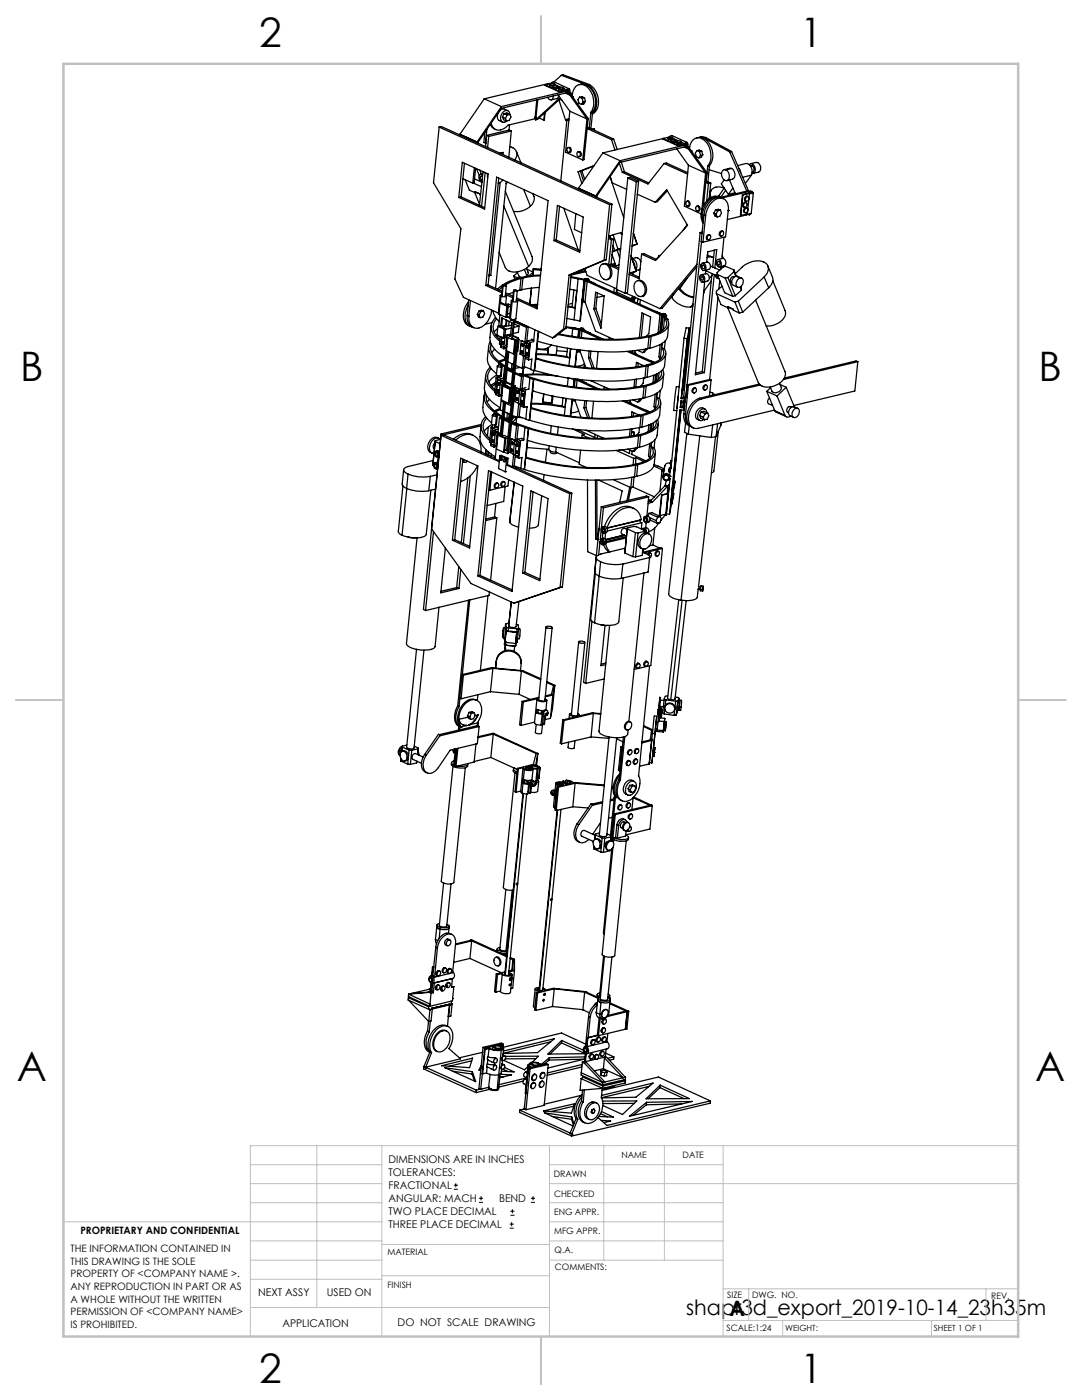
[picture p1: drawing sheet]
<svg xmlns="http://www.w3.org/2000/svg" width="216mm" height="279mm" viewBox="0 0 216 279" stroke-linecap="round" stroke-linejoin="round" font-family="sans-serif">
<defs><g id="words">
<g font-size="8.1">
<text x="51.7" y="9.3">2</text>
<text x="159.7" y="9.3">1</text>
<text x="4" y="76">B</text>
<text x="207.2" y="76">B</text>
<text x="3.3" y="215.7">A</text>
<text x="206.5" y="215.7">A</text>
<text x="51.7" y="276">2</text>
<text x="159.7" y="276">1</text>
</g>
<g font-size="4.2">
<text x="136.9" y="262.4">shapr3d_export_2019-10-14_23h35m</text>
<text x="145.6" y="262.7">A</text>
</g>
<g font-size="2.1">
<text x="77.5" y="232.2">DIMENSIONS ARE IN INCHES</text>
<text x="77.5" y="234.7">TOLERANCES:</text>
<text x="77.5" y="237.3">FRACTIONAL</text>
<text x="77.5" y="239.9">ANGULAR: MACH</text>
<text x="99.6" y="239.9">BEND</text>
<text x="77.5" y="242.5">TWO PLACE DECIMAL</text>
<text x="77.5" y="245.1">THREE PLACE DECIMAL</text>
<text x="51.5" y="258.7">NEXT ASSY</text>
<text x="65.2" y="258.6">USED ON</text>
<text x="56.3" y="264.8">APPLICATION</text>
<text x="79.3" y="264.6">DO NOT SCALE DRAWING</text>
</g>
<g font-size="2">
<text x="14.1" y="249.9">THE INFORMATION CONTAINED IN</text>
<text x="16" y="246.3">PROPRIETARY AND CONFIDENTIAL</text>
<text x="14.1" y="252.4">THIS DRAWING IS THE SOLE</text>
<text x="14.1" y="254.9">PROPERTY OF &lt;COMPANY NAME &gt;.</text>
<text x="14.1" y="257.4">ANY REPRODUCTION IN PART OR AS</text>
<text x="14.1" y="260">A WHOLE WITHOUT THE WRITTEN</text>
<text x="14.1" y="262.5">PERMISSION OF &lt;COMPANY NAME&gt;</text>
<text x="14.1" y="265">IS PROHIBITED.</text>
</g>
<g font-size="1.8">
<text x="124" y="231.1">NAME</text>
<text x="136.2" y="231.1">DATE</text>
<text x="110.5" y="234.8">DRAWN</text>
<text x="110.5" y="238.9">CHECKED</text>
<text x="110.6" y="242.5">ENG APPR.</text>
<text x="77.3" y="250.5">MATERIAL</text>
<text x="110.6" y="246.3">MFG APPR.</text>
<text x="110.7" y="250">Q.A.</text>
<text x="77.3" y="257">FINISH</text>
<text x="110.7" y="253.5">COMMENTS:</text>
<text x="145.1" y="259">SIZE</text>
<text x="150.1" y="259.1">DWG. NO.</text>
<text x="197.8" y="259.2">REV.</text>
<text x="145" y="265.7">SCALE:1:24</text>
</g>
<g font-size="1.7">
<text x="156.7" y="265.7">WEIGHT:</text>
<text x="186.3" y="265.7">SHEET 1 OF 1</text>
</g>
</g></defs>
<g fill="none" stroke="#000" stroke-width=".2">
<path d="M90.6 237.3h.8M90.6 236.5h.8M90.9 236.1v.9M95.6 240h.8M95.6 239.1h.8M96 238.7v.8M105.9 240h.9M105.9 239.1h.9M106.4 238.7v.8M101.7 245.1h.8M101.7 244.3h.8M101.8 242.5h.9"/>
<path d="M101.8 241.7h.9M102.1 243.9v.8M102.2 241.3v.8"/>
</g>
<g fill="none" stroke="#c0c0c0" stroke-width=".2">
<path d="M50 232.4h26.2M50 236.2h26.2M63.2 228.6v32.3M76.2 228.6v38.1M109.6 228.6v38.1M109.6 232.4h34.7M109.6 236.2h93.6M120.5 228.6v22.9M132.6 228.6v22.9M144.3 228.6v38.1M203.2 228.6h-153.2v38.1M12.7 243.8h63.5"/>
<path d="M50 251.5h26.2M50 240h26.2M50 247.7h26.2M50 255.3h26.2M76.2 254.6h33.4M76.2 248.4h33.4M109.6 251.5h34.7M109.6 243.8h34.7M109.6 240h34.7M109.6 247.7h34.7M144.3 257.2h58.9M149.4 257.2v6.3"/>
<path d="M196.7 257.2v6.3M50 260.9h59.6M144.3 263.5h58.9M156.2 263.5v3.2M185.9 263.5v3.2"/>
</g>
<path d="M108 3.2v9.5M3.1 139.7h9.6M203.2 139.7h9.5M108 266.7v9.6" fill="none" stroke="#c0c0c0" stroke-width=".25"/>
<path d="M12.7 12.7h190.5v254h-190.5z" fill="none" stroke="#c0c0c0" stroke-width=".5"/>
<g fill="none" stroke="#000" stroke-width=".25">
<path d="M96.6 19.7l3.4 1.6M96.6 19.7l-4.8 7.1M107.1 19.9l-.3 3.8-5.4 1.3-.2 .2a1.77 1.77 0 0 1-1.8 .7 1.77 1.77 0 0 1-1.4-1.3M107.3 19.9l-.4 4M108.8 16.9l-.1 .1 3 1.4M108.8 16.9l3 1.4M109.7 16.7l-13.1 3M109.7 16.8a.42 .42 0 0 0 .6 .4M109.7 16.7l.4-.1a.47 .47 0 0 1 .6 .3l-.5 .1zM110.1 16.6h.1M110.1 16.6l-1.3 .3M110.1 16.5l-.1 .1"/>
<path d="M110.3 17.2a.44 .44 0 0 0 .2 .4 .44 .44 0 0 0 .5 0l.3-.1v-.2M110.3 17.1h.3a.42 .42 0 0 1 .7 .3h-.2a.5 .5 0 0 1-.8-.3zM110.4 19.2a.57 .57 0 0 1-.4 .7 .57 .57 0 0 1-.7-.5M110.6 16.3h-.3l-.2 .3M110.6 16.3l2.9 1.4M110.7 16.9v.2M110.7 16.9l1.1 .5M111.4 18.9l2.3 3.3M111.5 17.5a.55 .55 0 0 0 .3 .5 .55 .55 0 0 0 .6-.1l.1-.3M111.5 17.5l.3-.1a.39 .39 0 0 1 .4-.1 .39 .39 0 0 1 .2 .4h-.2a.58 .58 0 0 1-.7-.2zM111.5 19.1l-.1 .3-.3 .3-1.1 .2M111.5 19.9l1.4 4.2"/>
<path d="M111.7 19.8l-3 2.7M111.8 18.3l-.1 .1M112 15l-1.4 1.3M112 15l5.2 2M112 15l.4-.1 5.2 2M112.4 17.7l.7 .3M112.8 18.1l-1.1 .3M112.8 18.1l.2 .1M112.8 18.6l.9 .4M113 18.3v.3M113 18.2l-.1 .4-12.9 3-4.6 6.7v.3M113 18.2l-13 3.1"/>
<path d="M113 18.1v.1M113 18.6h.6M113 18.6h.1M113.1 18a.33 .33 0 0 1 .4-.3 .33 .33 0 0 1 .2 .5M113.1 18h.1M113.1 18l-1.3 .3M113.1 18l-.3 .1M113.2 18l.1-.1 .3 .1M113.2 18l-.1 .3 .3 .2M113.2 18l.2 .1M113.5 18.5l.1 .1M113.6 18.6h.1"/>
<path d="M113.6 18.4l.7 1.1M113.6 18.3l.3 .3M113.7 19l3.4 4.7M113.7 18.6v.4M113.7 18.6l3.7 5-.2 2M113.9 18.6v.2M113.9 18.6l-.1 .1M115.6 16.9l.9-.1 .5 .1M115.6 19.4l.6 .2M115.6 19.4l.5-.1 .5 .2M115.6 19.4l-.3 .5 .2 .7 .5 .2M116.2 19.6l.1 .8"/>
<path d="M116.6 17a4 4 0 0 1 1.2 5.5M116.6 17a1.64 1.64 0 0 0-2.3 1.4l-.1 .7M116.6 19.5l.2 .7M116.6 19.5l-.4 .1M117 16.9a3.9 3.9 0 0 1 1.2 5.5M117 16.9l-.4 .1M117.2 17a4 4 0 0 1 1.1 5.5l-.1 .1M117.6 16.9a3.9 3.9 0 0 1 1.1 5.5l-.5 .4M117.6 16.9l-.4 .1M87.6 25.4l-1.1 11.1 5.5 9.1-1.2 10.1 1.7 3.6 7 3.2M87.6 25.4l34 15.5M87.6 25.4l.5-.1 34 15.4"/>
<path d="M91.8 26.8l3.4 1.6M91.8 26.8h.1M91.8 26.8v.1M92 39.3l-.5 .1M92 39.3l4.7 2.2M92.3 32.4l5.1 2.3-.7 7-5.2-2.3zM92.4 35.7l1.9 .8M92.7 32.6l-.7 6.7M92.8 35.9l.9 2.1 1.2 .5-.1-.3M94.5 36.5l1.6 .8M94.7 33.5l-.4 3M94.7 35.7l1.5 .7"/>
<path d="M94.7 38.4l1 2.4M94.8 38.2l.9 .5M94.9 33.6l-.3 2.9h-.3M95.1 33.7l.5 1.3M95.2 28.4l-.1 .1M95.7 34l.4 .7M95.7 38.7l.2 .2M96.1 36.3h.1M96.2 35.3v-.1a.34 .34 0 0 0-.5 .4 .34 .34 0 0 0 .5 .3M96.3 34.9a.53 .53 0 0 0-.7 .1 .53 .53 0 0 0 0 .7l.1 .3 .5 .3M96.3 34.7l-.4 .1M96.4 34.3l-.7 6.7"/>
<path d="M96.7 26.4l-.1 2 .3 .2M96.8 34.5l-.7 6.7M96.9 28.6h.1M96.9 28.6v.6M97.1 27l-.2 1.6M97.1 27l.4 .2M97.2 25.8l-.3 2.8M97.3 34.7v.8M97.5 27.2l-.2 2.3M97.8 24.8l.4 .6 .7 .5M99.5 35.6l-2.1 21.3M99.8 30.6l.6-.2v.4"/>
<path d="M99.8 36.4l-1.9 18.6M99.9 30.6v.1M100 21.3l-4.8 7.1M100.3 23.4l.6 .2M100.3 23.4l.2 .5 .6 .3M100.3 35.9l-.9 .7M100.6 22.7l.6 .3M100.6 22.7l-.3 .7M100.6 22.7l.5-.2 .6 .3M100.8 38.2l5.4 13a1.74 1.74 0 0 1-.7 2M100.9 23.6l.2 .6M101 36.2l-2.1 21.3"/>
<path d="M101.2 23l-.3 .6M101.3 22.1l-.7-.3a1.41 1.41 0 0 0-1.3 1.8l.3 .4 .7 .4M101.3 36.4l-.3 .3M101.6 26l-4.5 1M101.6 26l.4 .1M101.7 24.9l-.1 1.1M101.7 22.8a.76 .76 0 0 0-.7-.8 .76 .76 0 0 0-.8 .6 1.13 1.13 0 0 0 .2 1.8l.5-.1 .2-.1M101.7 29.3a1.57 1.57 0 0 1 1.4 1 1.57 1.57 0 0 1-.4 1.6M101.7 22.8l.3 .6-.4 .6-.5 .2M101.7 22.8l-.5 .2M102 26.1l-4.5 1.1M102 26.1l-.5 5.3"/>
<path d="M103 30.2l1 2.3M104.5 37.8l1.3 3.3M106.3 38.6a1.84 1.84 0 0 1-.5 2.5M106.8 23.4h.2M106.8 23.5l.1 .1M107.6 23.5l-.3 .3-.4 .1M107.6 23.5l.9 .5M108.7 22.5h.1M108.7 22.5l-1.1 1M108.7 22.5l-.2 1.5M108.8 22.5l-.3 1.5M112.2 20.1l-.7-.4-4.6 4.2"/>
<path d="M113.1 23.8l.4 .2M113.1 23.8l-1.2 12.3M113.1 24l-.2 .1M113.2 29.5a.46 .46 0 0 1 .6 .3 .46 .46 0 0 1-.4 .6l-.3-.4zM113.3 29.5a.49 .49 0 0 1 .7 .3 .49 .49 0 0 1-.4 .6M113.5 23.7l-.4 .1M113.7 22.2l3.4 1.5M113.7 22.2l-.8 8.2 3.4 1.5M115.2 30.4a.44 .44 0 0 1 .7 .3 .44 .44 0 0 1-.6 .5l-.2-.4zM115.4 30.3a.49 .49 0 0 1 .6 .4 .49 .49 0 0 1-.4 .6M115.4 34.3l.7 2.3M115.4 37.6v.1"/>
<path d="M115.4 37.6l3.5 1.6M115.8 34.2l-.4 .1M115.8 34.2l.6 1.9M116.1 34.1l.6 1.7M116.3 20.4l-.3 .4M116.8 20.2l-.3 .5-.5 .1M116.8 20.2l-.5 .2M117.1 23.7l-.8 8.2M117.2 25.6h.1M117.2 25.6l4.8 2.3M117.2 25.6l-.7 6.3h-.2M117.2 25.4l.4 .1"/>
<path d="M117.6 25.5l4.8 2.3M117.8 22.5h.1M117.9 22.5l-.3 3M118.1 25.8l.4-.1 .2 .3M118.2 22.4l-.4 .1M118.2 22.4h.1M118.3 22.4l-.4 3.3M118.3 22.4l-.4 .1M118.5 33.1l-2.7 1.1M118.6 33l-3.2 1.3M118.9 39.2v.1M118.9 39.2h.1"/>
<path d="M120.3 30.5l-4.9 7.1M120.3 30.5l3.4 1.6M122 27.9l.7 2M122.1 36.2l-.4-1 .4 1.3M122.1 36.5l2.4 7M122.1 36.5l2.9 1.3M122.4 27.8l-.4 .1M122.4 27.8l.8 2M123.6 32.6l.6 1.8M123.7 32.1l-4.8 7.1M124 32.3l.6 2M124.6 34.3l-.4 .1"/>
<path d="M124.6 34.3l4.9 2.2M125.3 35.5l.4-.1 1.7 .8M125.3 35.5l-2.3 22.2 1.7 .8M125.3 35.5l1.7 .8M127 36.3l-2.3 22.2M127.2 38.8l3.5 1.6M127.2 38.8l-1.6 16M127.4 36.2l-.2 2.6M127.4 36.2l-.4 .1M132.3 27.6v.2l3 1.3M132.3 27.7l-12 2.8M132.3 27.6l3 1.4"/>
<path d="M132.5 32.6l.5-.1 4.2 2M132.5 32.6l4.7 2.1M132.5 32.6l-3.2 4.1-5.1-2.3M133.2 38.1l-2 2.2-.5 .1M133.3 27.4l.1 .4 .4 .1a.53 .53 0 0 0 .9 .4l.1-.3M133.3 27.4l.4-.1 .5 .1v.2l-.2 .1a.52 .52 0 0 1-.7-.3zM133.3 27.4l-1 .2M133.6 27.3l.2-.2h.3l3 1.3M133.6 27.3h.1M133.7 27.3h-.1M133.8 27.9l.4-.1a.45 .45 0 0 1 .6 .3h-.6zM134.3 27.6v.2"/>
<path d="M134.3 27.6l1 .5M134.9 28.2a.53 .53 0 0 0 .8 .4l.2-.1v-.2M135 28.2l.3-.1a.45 .45 0 0 1 .6 .3h-.2a.54 .54 0 0 1-.7-.2zM135 29.7l2.4 3.3M135.3 29v.1M135.9 28.4l.7 .3M136.4 28.9l-1.1 .2M136.4 28.9l.3 .1M136.5 29.4l.9 .3M136.6 28.7l-.2 .2M136.6 28.7l-1.3 .3M136.6 29.3h.5"/>
<path d="M136.6 29.3h.1M136.6 29.3l-12.9 3.1-4.6 6.7v.3M136.7 29l-.1 .3M136.7 29l-13 3.1M137.1 29.3h.1M137.1 29.1l.2 .3M137.1 29.3l.3 .1M137.2 28.7l-.3-.1a.26 .26 0 0 0-.2 .2 .26 .26 0 0 0 .1 .3l.1 .1M137.2 29.1l.2 .3M137.2 28.9a.36 .36 0 0 0-.2-.5 .36 .36 0 0 0-.4 .4l-.1 .1M137.4 29.7l3.4 4.8M137.4 33l3.4 1.5"/>
<path d="M137.4 33l-.8 8.1 3.3 1.6M137.4 29.4h.1M137.4 29.4v.3M137.4 29.4l3.6 5.1M137.8 30l.1 .1M137.9 30.1h.1M139 27.5l.8-.1 .6 .2M139.1 30.1l.4-.1 .5 .2M139.1 30.1l-.4 .5 .3 .7 .5 .2M139.1 30.1l.5 .2M139.6 27.4l.7-.1 .5 .1M139.6 30.3l.2 .7"/>
<path d="M139.7 27.4l.8 .2M139.8 31l-.3 .5M140 27.7a1.81 1.81 0 0 0-2.4 1.9M140 27.7a4 4 0 0 1 1.2 5.4M140 30.2l.2 .7M140 30.2l-.4 .1M140.2 30.9l-.3 .5-.4 .1M140.2 30.9l-.4 .1M140.4 27.6a3.9 3.9 0 0 1 1.2 5.5M140.4 27.6l-.4 .1M140.5 27.6l5.1 2.7M140.8 34.5l-.7 7.4"/>
<path d="M140.8 36.4l-.4 4.7M140.8 27.4l-.3 .2M140.8 27.4l5.2 2.8M140.8 36.4l.6 .3M140.9 36.2l.9 .3M141 34.5h.1M141 34.5l-.2 1.9M141.2 33.1l-.3 3.1M141.4 36.7l-.4 3.4M141.5 33.9l2.5 .7M141.6 33.1h-.4M141.6 33.1l-.3 3.2"/>
<path d="M141.8 36.5l-.3 3.2M141.8 36.5l-.4 .2M142 37.9l-.4 .5M143.4 39.2l1.1-1.7a1.88 1.88 0 0 0-2.8 1.1l.2 .8M143.7 39.4a2.48 2.48 0 0 0-3.2 1.5 3.5 3.5 0 0 0-.2 3.6M144 39.5a2.6 2.6 0 0 0-3 1.7l-.6 1.7M144 39.5l.4 .2M144.1 34.1a.76 .76 0 0 1 .9-.2 .76 .76 0 0 1 .5 .8 .86 .86 0 0 1 0 .9 .86 .86 0 0 1-.8 .4 1.4 1.4 0 0 1-.6-1.9zM144.5 35.9l-.6 .8 1.4 2.1M144.8 38l-1 1.4a2.38 2.38 0 0 0-2.9 1.2 3.9 3.9 0 0 0-.6 3.6M145.6 35.9l1.2 2.8M145.6 30.3l3.4 7.8"/>
<path d="M146 33.6a1.27 1.27 0 0 1 .1 2.2l-1.1 .3M146 33.6l-1.5 .3M146 30.2l-.4 .1M146 30.2l3.4 7.9M146 33.6l-1.1 .3M146.2 38.7l.1 .1M146.2 38.6l-.2 .3M146.2 37.5l-.9 1.3M146.6 38.5l-1.3 .3M147.2 33.1l1.6-.5a1.64 1.64 0 0 1 1.1 2.4M147.4 33.5l.4 1M148.1 38.9l-.3 4.1"/>
<path d="M148.1 38.9h.1M148.2 38.9l-.4 4.1M148.9 39.3a.38 .38 0 0 1 .6 .2 .38 .38 0 0 1-.2 .5 .36 .36 0 0 1-.6 0 .36 .36 0 0 1 .2-.6zM149.3 39.3a.49 .49 0 0 0-.7 .2 .49 .49 0 0 0 .3 .6M149.4 38.6l-1.3 .3M149.4 38.1h-.2M149.4 38.6h.1M149.4 38.1v.1M149.4 38.5v.1M149.4 38.2l-5.4 1.3M149.4 38.2v.4M149.4 38.2l-.2-.1-5.4 1.3"/>
<path d="M149.4 38.2l.2 .1M149.4 38.3h.1M149.4 39.8l-.2 1.9M149.5 32.9a.62 .62 0 0 1 .7-.2 .62 .62 0 0 1 .4 .6 .79 .79 0 0 1 .1 .8 .79 .79 0 0 1-.7 .5M149.5 38.6l-.1 .9M149.5 38.6l-1.3 .3M149.6 38.2l-.1 .2 .3 .2 .2-.1 .1-.3M149.6 38.2l.2-.1 .3 .2zM149.7 33.1a.63 .63 0 0 1 .7 .5 .63 .63 0 0 1-.3 .7M149.8 32.7l1-.3a1.08 1.08 0 0 1 1 .8 1.08 1.08 0 0 1-.5 1.2l-1.1 .2M149.9 35l-1.7 .4M149.9 35l-1.2 1.6"/>
<path d="M150.1 38.3l.2 .2a.44 .44 0 0 1-.7 .1h-.2M150.3 38.5l-.4 4.2h-.8l.1-.5M93.5 59.8l-.3 3.1M93.9 60l-.3 3.1M96.9 57l2.2-21.7 10.3 4.7-2.2 21.6-4.2-1.8M96.9 57l3.2 1.4M97.4 56.9l-.5 .1M97.4 56.9l2.8 1.2M97.6 54.8l.3 .2M97.9 55h-.3M99.6 50.3l1.2 3.1a2.38 2.38 0 0 0 3.1 .7l1-.5 .6-.4M99.8 58.9l-.4 3.6 .2 .1"/>
<path d="M100 59.1l-.2 1.4M100.1 58.8l-.3 .1 .2 .2M100.3 57.3l-.7 .6M100.3 56.9l.4-.1 .3 .2-.4 .1zM100.3 56.9l-.2 2.1M100.4 57l-.2 2.1M100.5 41.1l5 12.1M100.8 58.9l.2 .2a.78 .78 0 0 1-1 0M100.9 58.8l1.4 .6M100.9 58.5l1.5 .6M101 57l-.2 2.1M101.1 59.1l-.2 1.7"/>
<path d="M102 60l-.3 3.5 .1 .1M102.3 59.8l-.3 .2 .2 .1M102.4 58.3l-.9 .4M102.5 57.9l.3-.1 .4 .2-.4 .1zM102.5 57.9l-.2 2.1M102.5 55.1l.9 .4M102.5 55.1l.3 .6M102.6 58l-.2 2.1M103 59.9l.3 .1a.72 .72 0 0 1-1.1 .1M103.1 59.5l4.1 1.8M103.2 54.3l.3 .8 .5 .3M103.2 58l-.2 2.1"/>
<path d="M103.3 54.4l-.8 .7M103.7 57.9l-.5 .2M104 55.6l-1.7 .5-1.5 .8M104 55.6l-.3 2.3M104.1 57.8l-.4 .1M104.4 55.5l-.4 .1M104.4 55.5l-.3 2.3M104.6 53.8l.5 1.2M105.1 53.5l.3 .9-.3 .6M105.1 55l-.2 .2M105.1 53.7l1.3 .6M105.8 41.1a4 4 0 0 1-3.3 1.1"/>
<path d="M106 57.5l-.3 3.2M106.4 54.3l-.8 .8M106.4 53.6v.2M106.4 53.6l1.6 .1M106.4 53.8l1.6 .1M106.4 53.6l-.1 1.4 .1-1.2M107.6 57.4l-3.5 .4M107.8 55l-3.4 .5M107.9 54.9a14.5 14.5 0 0 0-8.1 2.3l-.5 .5M111 47.9l-.5 .1M111 47.9l4.7 2.1M111.2 41l5.2 2.3-.7 7-5.2-2.3z"/>
<path d="M111.7 41.2l-.7 6.7M112.5 41.6l2.9 8.3M113.6 54.9l-1.1 10.7M113.7 57.7l1.4 .3-.4 3.5M113.9 55.4l1.5 .2M113.9 55.2l2.7 .5M114 54.8l-.4 .1M114 54.8l-1.1 10.7M114.5 57.9l-.3 3.3M114.9 42.7l-.3 3.1 1.5 .7M115.4 55.6l1.2 .3M115.4 55.6l-.9 8.2"/>
<path d="M116.2 59.9l.1 .2M116.2 59.9h.1M116.2 60l-.5 4.1M116.6 55.9l-.9 8.2M116.6 55.8l-.4 4.1M116.6 55.7v.1M116.6 55.7v.2M116.6 55.8h.1M116.7 55.8h.1M116.7 53.6l.5 1.4 5.8 2.6M116.8 56l.6 .1M116.8 56l-.5 4.1"/>
<path d="M116.8 54l-2.2 .5M116.9 55.7l-.3 .1 .2 .2M116.9 55.6v.3l.4 .1M116.9 55.6h.3l.2 .1zM116.9 54.2l-2.9 .7M117.2 56.2l-.5 4.1 2.1 5.8 3.6 1.6M117.2 56.2l14.5 6.6M117.3 55.7v.3M117.4 55.8l.2 .1-.1 .2M117.4 55.7l-.1 .3M117.4 56.1h.1M117.5 56.1l5.6 2.5"/>
<path d="M117.5 56.1l-.3 .1M117.5 56.1l1.3 .5M117.6 56v.1M118.7 56.6h.1M118.8 56.6v.1M119.2 58.5l-.3 3.1M120 52.8a1.07 1.07 0 0 1 1.6 .8 1.51 1.51 0 0 1-.7 2.2 1.93 1.93 0 0 1-.9-3zM120.3 52.7a1.25 1.25 0 0 1 1.7 1.1 1.39 1.39 0 0 1-.9 2M120.5 59.1l-1.4 .3M120.5 51.9l-6.9 3M120.5 59.1l-1.6-.8-.4 3.4M120.5 59.1l-.6 6.4-1.4-3.8"/>
<path d="M121 51.8l-.5 .1M121 51.8l-7 3M121.4 47.6l.6 .3M121.4 47.3l1 .5M121.5 52.9l1.9 .9M121.6 40.9l-1.1 11M121.7 47.1l.1 .4M121.7 47.1l-.2 .1M121.9 52.8l-.4 .1M121.9 52.8l1.6 .7M122 47.9l-.5 5M122.1 40.7l-.5 .2"/>
<path d="M122.1 40.7l-1.1 11.1M122.1 50.8l.8 2.2M122.3 49l.4 1M122.3 46.8l-.6 .3M122.3 46.8l1 3M122.4 47.8l-.4 .1M122.4 47.8l-.5 5M122.6 57.4l-.1 .9M122.7 50l-.5 .2M122.7 52.6l-.8 .2M122.8 52.8l-.6 .1M123 58.5h.1"/>
<path d="M123 58.3l.2 .4 3 1.3M123 58.2v.4M123 58.3l3 1.4M123 57.7v.4M123.2 57.9l-.2 .4M123.2 49.9l-1 .4M123.2 49.9l.4 1.6M123.2 57.8l-.2 .5M123.3 49.8l-.6 .2M123.5 52.9l-.9 .2M123.6 49.7l-.4 .2M123.6 49.7l.2 .5"/>
<path d="M123.8 49.7h-.2M123.9 49.6l-.6 .2M124.1 46.7l-.1 .1-.1-.4-1.6 .4M124.9 58.5l6.8 3.1M125.6 54.8l-.4 3.6-.5 .1M125.6 54.4l2 1M125.9 51.1l1 3M125.9 51l1.1 3.2M126 59.7v.2l.3 .1M126.3 59.1l-.3 .6M126.3 54.4v.4M126.4 52.3l.2 .5v.4"/>
<path d="M126.4 46.6l.7 2.1M126.4 46.5l.7 2.2M126.5 59.4a.2 .2 0 0 1 .2 .3 .2 .2 0 0 1-.4 0zM126.6 59.8l-.3 .3M126.6 59.4l-.1-.1a.27 .27 0 0 0-.3 .2 .27 .27 0 0 0 .1 .3l.1 .1M126.7 59.3v.2M126.9 56.2a1.16 1.16 0 0 1 1.7 1 1.29 1.29 0 0 1-1 2 1.99 1.99 0 0 1-.7-3zM126.9 54.1l-1.2 .4M126.9 54.1l.1 .1M127 54.2l-1.1 .4M127.1 48.7l-.9 .3M127.1 48.7h.1"/>
<path d="M127.1 48.7l-1 .4M127.2 56a1.55 1.55 0 0 1 1.8 1.9 1.16 1.16 0 0 1-1 1.3M127.3 59.6l-.1 .9M127.7 53.7l-.8 .3M127.8 59.8l-.1 .9M127.9 52.2a1 1 0 0 0-1-.8l-.8 .2a1.55 1.55 0 0 1 .8 2.3M128 50.7l-.5 4.9-1.9-.8M128 50.7l.5-.1 2.5 1.2M130.7 40.4l2.3-2.5 4.2 7.1-6.4 7-2.8-1.3M131.5 51l-.1 .3M131.5 51l-.5 .8M131.8 51h-.3"/>
<path d="M134 59.3h.1M134 59.3a4.3 4.3 0 0 0 3.9 1.9M134.5 58.7l-.5 .6M135.4 57.6a4.5 4.5 0 0 0 3 1.8M135.6 57.4l.1 .2M135.7 57.6a4 4 0 0 0 2.7 1.7M136.9 40.3a.46 .46 0 0 1 .6 .3 .46 .46 0 0 1-.4 .5l-.3-.4zM137.1 40.2a.49 .49 0 0 1 .6 .3 .49 .49 0 0 1-.4 .6M137.1 55.6l-1.4 2M137.1 44.8l-.8 1.2M138.9 41.2a.45 .45 0 0 1 .6 .4 .45 .45 0 0 1-.4 .5l-.3-.4zM139 41.2a.49 .49 0 0 1 .7 .3 .49 .49 0 0 1-.4 .6"/>
<path d="M139 53.2l-6.8 8.3-.5 .1M139.1 52.7l-7.4 8.9M139.7 46.4l.4 .2M139.7 46.4l-3.3 32.7 .4 .2M139.8 54.9a.74 .74 0 0 1 .8 .4 .74 .74 0 0 1-.2 .9 .76 .76 0 0 1-.8-.4 .76 .76 0 0 1 .2-.9zM139.9 55.3a.3 .3 0 0 1 .5 .2 .3 .3 0 0 1-.4 .4l-.2-.4zM139.9 54.9l.9-.3a.82 .82 0 0 1 .7 .6 .82 .82 0 0 1-.3 .9l-.9 .2M140 48.2l-3.2 31.1M140 52.6a.69 .69 0 0 1 .8 .3 .69 .69 0 0 1 0 .8 .54 .54 0 0 1-.7 .2 .54 .54 0 0 1-.3-.7zM140.1 53a.32 .32 0 0 1 .5 .2 .32 .32 0 0 1-.3 .4zM140.1 46.3l-.4 .1M140.2 52.5l.9-.2a.81 .81 0 0 1 .6 .6 .81 .81 0 0 1-.3 .9l-.9 .2"/>
<path d="M140.4 42.9l.4 .2M140.4 42.9l-.5 5.3 .4 .1M140.5 58l-.1 .6M140.6 56.2l-1.9 18.6 1.8-.4M140.8 43.1l-.5 5.2M140.8 54l2.5 1.1M140.8 53.9v.7M141 52.3l.2-2 1.8-.5-.4 3.7M141.1 51.4l.7-.1 .6 .2M141.1 51l1.1 .3M141.2 50.6l.1 .4M141.3 47.1l.2-.2a.44 .44 0 0 1 .3 .6 .44 .44 0 0 1-.7 .2v-.4z"/>
<path d="M141.7 46.9a.51 .51 0 0 0-.7 .3 .51 .51 0 0 0 .3 .6M141.7 53.1l1.9 .8M142 56l-1.6 2.2M142 55l-.5 .5M142 55l-1.9 19.2M142.1 54.6l-.1 .4M142.4 51.5l-.2 1.8M142.4 50h.2M142.5 42.5l.2 .6 .4 .2M142.5 42.5l.4 .3M142.5 54.8l-2 19.6M142.6 49.9l-.2 1.6"/>
<path d="M142.7 54.9v.1a.61 .61 0 0 0 .7 .5M142.8 41.9l.5-.1 .5 .1M142.8 41.9l-.3 .6M142.8 41.9l.4 .2M142.9 42.8l.2 .5M142.9 58.6l3.7 1.7M142.9 58.6l1 2.2 1.4 .7-.1-.3M143 52a.58 .58 0 0 1 .7-.1 .58 .58 0 0 1 .2 .7 .5 .5 0 0 1-.4 .7 .5 .5 0 0 1-.6-.6zM143 55l.3 .2M143.1 54.8l1.6 .7M143.1 54.8l1.5 3.6 1.6 .8M143.2 42.1l-.3 .7"/>
<path d="M143.2 51.8l.9-.2a.8 .8 0 0 1 .7 .6 .8 .8 0 0 1-.3 .8l-.9 .3M143.3 59.3l-1.7 16.4M143.3 52.2a.36 .36 0 0 1 .4 .3 .36 .36 0 0 1-.3 .4l-.2-.4zM143.4 55.6h.1M143.6 56l-.2 1.7M143.8 41.9l.2 .6-.4 .7-.5 .1M143.8 41.9l-.6 .2M143.9 46.3a.32 .32 0 0 1 .4-.1 .32 .32 0 0 1 .1 .5 .37 .37 0 0 1-.6 .4 .37 .37 0 0 1 0-.6zM143.9 53.2l-.1 .5M144 53.2l-.1 .1M144.1 57.1l-1.2 1v.5M144.1 51l.2 .6"/>
<path d="M144.3 46.2a.51 .51 0 0 0-.7 .2 .51 .51 0 0 0 .2 .7M144.5 47.3l-.5 4.3M144.7 55.5l1.5 3.7M145.2 55.4l-.5 .1M145.2 55.4l1.5 3.6M145.3 42a1.83 1.83 0 0 0-1.9-2.4 4 4 0 0 0-2.6 3.5M145.3 42h.1M145.3 42l-.5 5.3-4.5 1M146.4 53.9l-1.6-.7-.5 .1-1.2 1.1v.4M146.4 53.9v.3M146.4 54.2l-1.2 1.2M146.4 54.2l.4 .9"/>
<path d="M146.4 53.9l.5 1.2M146.5 55.2a.63 .63 0 0 0-.7 .4 .63 .63 0 0 0 .2 .8M146.7 54.6l1.4-1.3a3.9 3.9 0 0 1 4.9-.6 1.88 1.88 0 0 1-.5 2.6M146.7 59l-.5 .2M146.8 55.1l1.2 .4M146.8 55.1a1.11 1.11 0 0 0-.5 1.8l.9 .4M146.8 55.1l.9 .4M147.2 55.8a.62 .62 0 0 1 .9-.3 .62 .62 0 0 1 .2 .9 .8 .8 0 0 1-.5 .8 .8 .8 0 0 1-.9-.1v-.5zM147.7 57.3l.3 .6M147.8 57.2l.2 .7M148 57.9l-1.3 1.1M148.6 40.5a.37 .37 0 0 1 .5 .2 .37 .37 0 0 1-.2 .5 .33 .33 0 0 1-.5 .1 .33 .33 0 0 1 0-.5z"/>
<path d="M148.8 41.6a.37 .37 0 0 1 .5 .2 .37 .37 0 0 1-.2 .5 .33 .33 0 0 1-.5 .1 .33 .33 0 0 1 0-.5zM148.9 40.5a.48 .48 0 0 0-.7 .2 .48 .48 0 0 0 .3 .6M149 42.7l-.1 .2-3.8 .9M149.1 41.6a.48 .48 0 0 0-.7 .2 .48 .48 0 0 0 .3 .6M149.1 42.7l.2 .2h.2M149.2 42.7l-1.4 .3M149.5 42.7v.2M149.6 42.7l-.1 .2M150.8 59.9l5.8 14.3a2.47 2.47 0 0 1-2 2.8 2.54 2.54 0 0 1-3.3-.7l-6.1-14.9M152.5 55.3l-5.2 4.8M152.5 55.3l.9 2.1M153.2 53.1l.9 2.2a1.98 1.98 0 0 1-.7 2.1"/>
<path d="M153.4 57.4l-5.2 4.9M154.2 56l2.5 6a2.2 2.2 0 0 1-1.5 2.6l-1 .3-1.3 .2M93.2 62.9a2.08 2.08 0 0 0 1.3 2.5M93.2 62.9l.4 .2M93.4 61a3.2 3.2 0 0 0 .2 4l.5 .2M93.5 60.2a3.8 3.8 0 0 0-.5 4.5l.8 .4M95.3 62.7l.2 .6 .3 .1M95.3 62.7l.3 .2M95.6 62.1l.5-.2 .4 .2M95.6 62.1l-.3 .6M95.6 62.1l.3 .1M95.6 62.9l.2 .5"/>
<path d="M95.9 62.2l-.3 .7M96.5 62.1l.2 .5-.4 .7-.5 .1M96.5 62.1l-.6 .1M96.6 79l-.3 2.3a3.7 3.7 0 0 0 1.8 3.1M96.8 78.3a3.1 3.1 0 0 0 1.4 3.7l2 1.3M96.9 75l-.2 2.3a4.3 4.3 0 0 0 2.4 3.6l.7 .5M97 78.8a3.6 3.6 0 0 0 2 3.4l1.2 .9M97.5 69.1l-.2 2.3a3.8 3.8 0 0 0 1.8 3.2M97.7 79.7l-.5 .5M97.8 68.2a2.81 2.81 0 0 0 1 3.6l1 .9M97.8 73.3a2.66 2.66 0 0 0 .2 4.1l.7 .7M98 65l-.2 2.3a4.3 4.3 0 0 0 2.4 3.7l.7 .4"/>
<path d="M98 68.7a3.1 3.1 0 0 0 1.5 3.4l1.4 1M98 73.6a2.72 2.72 0 0 0 .7 4.1v.1M98.1 61.9a3.7 3.7 0 0 1-3.1 3.6 1.94 1.94 0 0 1-1.4-2.4M98.2 64.4l-1.4 .3M98.4 62a4.1 4.1 0 0 0 1.2 2.2M98.7 69.7l-.6 .7M98.8 76.6l-.7 .6M98.9 63.4a2.69 2.69 0 0 0 .2 4.1l.6 .6M98.9 76.3l-1 .6M98.9 78.5l.1 .1M99 75.4l-.3 2.9 .3 .2M99.1 63.6a2.71 2.71 0 0 0 .7 4.2"/>
<path d="M99.1 74.9l-.9 .5-.7 .8M99.2 66.9l-.2 .1M99.2 73l-.1 1.8 .8 .2M99.3 77.8h.1l.2 .3M99.3 75.2l-.3 .2 .3 .2M99.3 75l-.1 .4M99.3 65.5l-.7 .8M99.3 75.7l-.3 2.8 .6 .2M99.3 75.7l.6 .3M99.3 75.3l-.3 3.5 .6 .3M99.3 75.3l.6 .3M99.3 65.1l1.3 .6"/>
<path d="M99.3 65.1h.3l1.3 .6M99.3 65.1l-.1 1.8 1.2 .6M99.4 76.4l.2-.1 .1 .4M99.4 67l-.2 .2M99.5 72.9l-.3 .1a.53 .53 0 0 0 .8 .2M99.5 72.7l.5 .1h-.3zM99.5 72.7v.4M99.6 78.7l.4 .2M99.6 78.1l-.2 .2M99.6 78.1h-.1M99.6 78.8v.3M99.7 76.7l-.2 .1"/>
<path d="M99.7 62.8l.1 .1M99.7 76.7h-.1M99.7 75v.2M99.7 62.8l-.2 2.3M99.8 75v.2M99.8 60.5l1.3 .6M99.8 60.5l.2-.1 1.4 .7M99.8 60.5l-.2 2.2 1.3 .6M99.8 75.1v.1M99.8 67.2l-.1 1.4 .2 .2M99.8 62.9h.2M99.8 62.8v.1"/>
<path d="M99.9 76.1l-.3 2.6M99.9 76l.5 .1-.4 .1zM99.9 76h.1M99.9 65.2l.2-1.8 2 1-.3 2.8-.6-.3M99.9 75.6v.4M99.9 72.8v.4M100 73.1v-.3l.8 .5M100 73l.2 .2M100 69l.5 .2M100 78.9l.2 .1M100 79l.1 .1M100 75.1l-.7 .2"/>
<path d="M100 73.2l-.1 1.8M100.1 78.9l-.3 2.9M100.1 79l-.5 .1M100.1 65l.8 .1M100.2 79.9l-.1 .2 1.8 .8M100.2 67.3l-.3 2 .6 .3M100.2 78.1l-.1 .2 .1 .3M100.2 73.2h-.2M100.2 73.2l-.2 1.7-.1 .1M100.2 68.2h.2l.1 .3M100.2 76.2h.2M100.2 76.2h.1"/>
<path d="M100.2 76.2l-.2 2.7M100.2 76.2l.3 .1M100.3 63.5l-.2 1.8M100.3 65.1v.2M100.3 77l1.4 .7M100.3 77l1.6 .6M100.3 77l-.3 2.8 1.5 .7M100.4 76.1v.1M100.4 76.2l.1 .1M100.4 68.5h.1M100.4 75.5l-.5 .1M100.5 76.7l-.2 .1v.3"/>
<path d="M100.5 76.7h-.1M100.5 68.5l-.2 .2M100.5 69.6l.5-.1-.2 2.5h.1M100.6 69.3l-.1 .3M100.6 65.7l-.2 1.8M100.6 73.6l.2 .1M100.6 73.6l-.2 2.6M100.7 65.1v.1M100.8 65.2h.1M100.8 73.6h-.2M100.8 71.6l-1.3 .5M100.8 71.8l-1.1 .5"/>
<path d="M100.9 60.8l.5-.1 .6 .2M100.9 65.7h-.3M100.9 65.7l-.2 1.7-.3 .1M100.9 76.3l1.2 .5M100.9 76.3l1.2 .4M100.9 69.4l.2 .1M101 77.2v-.2l1 .4M101 63.9l-.1 1.2M101.1 63.9l-.1 1.1-.1 .1M101.1 68.7h.1M101.1 70l-.7 7M101.1 66.9l-.3 .1"/>
<path d="M101.1 67.3l-.2 2.1M101.1 61.1l-.2 2.2M101.2 68.7l-.2 .2 .1 .3M101.2 73.8l1.1 .6M101.2 63.3l.5 .2M101.2 73.5l.9 .4M101.2 77v.2M101.2 73.6l1.1 .5M101.2 63.1l.5 .3M101.2 67.3l.1 .5M101.2 73.3l1.1 .6M101.3 67.3l-.3 2.7 1.4 .6"/>
<path d="M101.4 72.2l1 .5M101.4 77.1l-.4 .1M101.4 70.1l-.7 7M101.4 66.8l.1 .1M101.4 61.1l-.2 2.2h-.3M101.4 61.1h-.3M101.5 70.2l-.6 7M101.6 64.1l-.1 .9M101.7 66.7l.2 .2M101.7 77.7l-.2 2.8M101.8 62.5l-.6 .2M101.8 66.7h.1"/>
<path d="M101.9 63.7l.1 .2M101.9 66.7l-.5 .1 .5 .3M101.9 77.6l-.3 2.8-.1 .1M101.9 61.1l-.5 .2M101.9 77.6l-.2 .1M102 77.7h-.1M102 65.5l-1.1 .2M102 63.7v.2M102.1 73.9v.1M102.1 73.7h-.1M102.1 67.7l-1.3-.6-.3 2.2 .4 .1M102.1 64.9l-1.9 .4"/>
<path d="M102.2 72.6l-.1 1.1M102.2 60.1l-.4 3.5M102.3 67.7l.4 .2M102.3 67.7h-.2M102.3 67.5l.6 .3M102.3 67.1l1 .4M102.3 67l1.1 .5M102.3 73.9h-.2M102.4 73.6l-.3 .1M102.4 63.8h.3M102.4 63.8v.2l-.4-.1M102.4 63.8l.1 .1"/>
<path d="M102.5 77l.1 .1M102.5 76.9l.3 .1M102.5 63.9l-.4 3.8M102.6 64.7l1 .4M102.6 77.1l-1.3 13.4M102.6 64.2l2.5 1.1M102.7 63.7v.1M102.7 64l2.7 1.3M102.7 64l7.5 3.4M102.7 63.8l-.2 .1M102.7 63.8l-.4 3.9M102.7 70.2h.1"/>
<path d="M102.7 67.9l-.3 2.7M102.7 74.5l1.4 .7M102.7 74.3l1.7 .8M102.8 77l-.2 .1M102.8 77l-1.3 13.5h-.2M102.9 72.9l1.3 .6M102.9 67.9l-1.3 12.4M102.9 67.8l-.3 2.8h-.2M102.9 67.8l-.2 .1M103 77.5l.8 .3M103 77.5l.7 .3M103 77.5l-.2 2.7 .6 .3"/>
<path d="M103.1 79.4a.25 .25 0 0 1 .3 .2 .25 .25 0 0 1-.2 .3M103.1 64.2h.1M103.2 78a.23 .23 0 0 1 .2 .2 .23 .23 0 0 1-.2 .3l-.1-.3zM103.2 78a.26 .26 0 0 1 .3 .2 .26 .26 0 0 1-.2 .3M103.3 67.5l-1.4 13.4M103.3 60.1l-.4 3.5-.4 .2-.7-.2M103.4 67.7h.2M103.4 64.3h.1M103.4 67.5l-1.3 13.4h-.2M103.4 67.5h-.1M103.6 65.1l-1.1 .2M103.6 65.1l-.2 1.2-1 .3"/>
<path d="M103.6 67.7l-.3 2.4h-.1M103.6 67.7l-.2 .1M103.7 74.6l2.2 .9h-.2M103.7 74.6v.2M103.7 77.8l-.3 2.7 .4 .1M103.8 77.8h.1M103.8 73.3l-1 .2M104 70a.25 .25 0 0 1 .3 .2 .25 .25 0 0 1-.2 .3M104 79.9a.25 .25 0 0 1 .3 .2 .25 .25 0 0 1-.2 .3M104 68l.7 .3M104 68l-.2 2.7 .6 .3M104.1 77.9h.1"/>
<path d="M104.1 77.9l.6 .3M104.1 77.9l-.3 2.7M104.1 75.2l-.3 2.6M104.1 68.6a.26 .26 0 0 1 .4 .2 .26 .26 0 0 1-.2 .3M104.1 78.5a.25 .25 0 0 1 .4 .2 .25 .25 0 0 1-.3 .3M104.2 77.9h-.1M104.2 77.9l.5 .3M104.2 77.9l-.5-.1 .4 .1M104.2 77.5l.6 .3M104.2 77.5v.4M104.4 75.1l-.3 .1M104.4 75.1l-.3 2.7"/>
<path d="M104.4 73.5l-.1 1.2M104.5 74.8l2.7-.2 2.7 .2M104.5 71.1l-.3 2.4M104.5 73.5l-.2 1.2M104.6 73.2l1.3 .5M104.6 73.2h.1M104.7 68.3l-.3 2.7 .4 .1M104.7 78.2l-.3 2.7M104.7 64.9h.1M104.7 68.3l.1 .1h.2M104.7 68.3h.1M104.7 71.1l.7 .3"/>
<path d="M104.7 78.2l-.2 2.7h-.1M104.7 78.2h.1M104.8 68.3l.4 .1M104.8 68.3h-.1M104.8 74.9l3.7-.1 2.9 .3M104.8 71.2l-.2 2.2-.4 .1M104.8 77.8l-.3 3.5M104.9 71.2l-.1 .3 .7 .3M105 70.3a.26 .26 0 0 1 .3 .2 .26 .26 0 0 1-.2 .3M105 68.4h.1M105 68.4l.6 .3M105 77.4l-.8 .1"/>
<path d="M105 68.4l-.3 2.7M105.1 65.3l-.4 3M105.1 68.9h.1a.27 .27 0 0 1 .2 .3 .27 .27 0 0 1-.2 .2M105.1 68.4l.6 .3M105.1 68.4h.1M105.2 68.1l-.1 .3M105.2 68.1l.6 .2M105.4 65.3h-.3M105.4 65.3l-.3 3M105.6 77.6l-.8 .2M105.6 68.7h.1M105.6 68.7l-.2 2.7"/>
<path d="M105.7 68.7l-.3 2.7M105.7 75.5l.7 .2M105.7 75.5l-.2 2.1M105.8 68.3l-.3 3.5M105.9 67.9l-.7 .2M106.1 71.7l-.2 2.1 .7 .2M106.2 71.6l-.7 .2M106.3 78a49 49 0 0 0 22 1.5M106.3 78l-.4 3.5M106.4 67.9h.1M106.4 67.8v.1M106.4 75.7l-.8 8.2"/>
<path d="M106.5 73.9l-.1 .7M106.5 75.7a47.9 47.9 0 0 0 22 1.5M106.5 67.8l-.4-.1v.2M106.5 68.2l-.7 .1M106.5 75.7h-.1M106.5 75.7l-.2 2.3M106.7 73.9a48.5 48.5 0 0 0 22 1.5M106.7 73.9l-.1 .1M106.7 65.8l-.2 2.4M106.9 71.6a48.4 48.4 0 0 0 22 1.5M106.9 71.6h.1M106.9 71.6l-.2 2.3"/>
<path d="M107 70.6l2.5 .1 3.6 .5M107 70.8l3.9 .2 2.8 .4M107.1 69.7l2.3 .2M107.3 68.1a47.7 47.7 0 0 0 22 1.5M107.3 60.7l-1.3 .1M107.3 60.9h-1M107.3 68.1l-.4 3.5M107.4 66.1l-.8 7.9M107.5 66.1l-.2 2M108.9 74.5v.2M109.4 69.4l-.1 1.3M110 68.9a2.56 2.56 0 0 1-2.9 .6"/>
<path d="M110.2 79l-.2 1.4M110.3 79.1l-.2 1.6M111.1 70l2.1 .2M111.2 69.1l-.2 1.7M111.4 66.7a46.3 46.3 0 0 0 18.1 .5M112.3 79.4l-.1 1.6M112.5 65.6l-2.3 1.8M112.9 65.3l1.4 .3M112.9 65.5l-.4 .1M112.9 65.5l-2.2 1.8-.5 .1M113 65.2l.9 .2M113.1 71.2l.6 .2"/>
<path d="M113.1 63.6l1.4 .2M113.2 69.5l-.1 1.7M113.3 75.4l.1 .1M113.3 61.1l.9 .1M113.3 61.2l1.4 .3M113.4 75.5l1.1 .2M113.4 75.5l-.2 1.5M113.8 69.6l-.1 1.8M113.9 69.6l-.4 3.4M113.9 65.4l1.6 .3M113.9 65.4h.1M113.9 65.4l1.8 .3"/>
<path d="M114 65.3l-.1 .1M114.2 61.2l.5 .3M114.2 79.7l-.4 3.3M114.2 60.5l-.8 .2M114.3 65.6l1.2 .2M114.3 65.6l-.2 1.5M114.4 79.8l.4 .1M114.4 79.8l-.2-.1-.3 3.4M114.4 79.7v.1M114.4 79.8l.1 .2h.3M114.5 63.8l1.2 .3M114.5 75.7l-.1 1.5"/>
<path d="M114.6 75.6l-.1 .1M114.8 75.7l.6 .1M114.8 75.7l-.1-.1-.2 1.6M114.8 79.8l1.1 3.5M114.8 75.7l-.2 1.6M114.8 73.1a2.68 2.68 0 0 0 1.8-.5l-.1 .7M114.9 75.7h.4M115.1 69.8l-.4 3.3M115.1 75.9l-.1 1.4M115.1 75.9l.4-.1 4.1 1.8M115.1 75.9l3.9 1.7M115.1 69.8l-.3 3.4"/>
<path d="M115.2 69.8h.1M115.2 69.8l.2 .2M115.3 75.7h.1M115.4 70h.3M115.4 69.8v.2M115.4 75.8h.1M115.5 70l.2 .2h-.6M115.5 65.8l-.2 1.5M115.5 65.7v.1M115.5 65.7l-.1 1.6M115.6 75.7l-.1 .1 1.3 .6M115.6 65.7l-.1 1.6"/>
<path d="M115.6 75.7v.1M115.7 69.9l1.2 3.5M115.8 65.9h.6M115.8 65.9l-.2 1.4M115.9 65.6l-.3 .1 .2 .2M115.9 65.5v.3l.4 .1M115.9 65.5l.2-.1 .3 .2zM116.1 66l3.7 1.7M116.1 66l.4-.1 3.9 1.8M116.1 66l-.1 1.4M116.2 75.8v.3M116.3 65.6v.3"/>
<path d="M116.3 60l-.1 .1M116.3 60.1h.4M116.4 65.7l.2 .1-.1 .1 1.3 .6M116.4 65.5l-.1 .4M116.4 65.9h.1M116.5 60.1v.2h.3M116.6 65.8v.2M116.7 80l-.2 1.4M116.8 76.4h.1M117.1 80l-.2 1.3M117.4 71.4l.8 2.1M117.5 70.1l-.1 1.3"/>
<path d="M117.8 66.5h.1M117.8 71.3l-.4 .1M117.8 71.3l.8 2.2M117.8 76h.1M117.8 76l3.8 1.7M117.9 70.1l-.1 1.2M118.9 61.6l-.4 .1M118.9 61.6l1.1 3.1M119.3 70.2l-.3 3.3M120.6 77.2l-.1 .5M121.1 77.4l-.1 .3M121.2 77.6l-.1 .1"/>
<path d="M121.2 77.5l-.1 .2M121.6 67.3l-.1 .4M122.1 67.6v.1M122.2 67.6l-.1 .1M124.7 80l4.9 2.2M125.1 70.1l5.2 2.4M125.2 79.9v.3M125.6 70.1l5 2.3M125.7 79.9v.4M126 70.2l.2 .1M126.2 60l.1 .1M126.2 70v.3"/>
<path d="M126.3 60.1h.1M126.3 60.1l5.7 2.6M126.3 79.8l.9 .4M126.6 75.7l-.1 1.6M126.7 70.4l.2 .1-.1 .1 .1-.1M126.8 70l-.1 .5M127 75.7l-.1 1.6M127.2 69.9l1 .5M127.4 72.5l-.1 .7M127.8 79.6l-.6 .6M128.2 79.5l-.6 .7h-.4M128.4 62.6l-.4 4.7"/>
<path d="M128.4 75.4l-.1 1-.5 .7M128.4 73l-1.4-.7-.1 .9M128.5 77.2l-.2 2.3M128.7 79.4l-.4 .1M128.9 69.6l-.7 .8M128.9 73.1l-.2 2.3M128.9 77l-.4 .2M128.9 77l-.2 2.4M129 67.1l.5-.5 .3-3.3-1.7-.9-.5 5M129.1 75.3l-.4 .1M129.2 69.6l-.6 .7-.4 .1M129.3 73l-.4 .1"/>
<path d="M129.3 73l-.2 2.3M129.5 67.2l-.2 2.4M129.7 69.5l-.4 .1M129.9 72l.7 .4M129.9 67.1l-.4 .1M129.9 67.1l-.2 2.4M130.5 74.9l-.2 1.5M130.7 78.7l-.2 2.5 .3 .4M130.8 74.8l-.1 1.4M130.9 62.2h.1M130.9 62.2l1.3 .5M131 74.7l-.2 1.4"/>
<path d="M131 79.3a1.69 1.69 0 0 1-.8 2.7l-.4 .2a20.8 20.8 0 0 1-7.6 1.3 49.5 49.5 0 0 1-16.3-2.1M131 79.3l.6 .2M131 79.3l.1-.8-.3 3.1M131.2 74.6l-.2 1.4M131.5 74.4l-.1 1.3M131.6 79.5a1.6 1.6 0 0 1-.8 2.4l-1 .5-1.5 .5M131.7 62.8l-.4 3.7M131.7 68.8l-.2 2.4 .3 .5M131.8 77.9l-.2 1.6M131.9 74a1.78 1.78 0 0 1-1.2 2.2 19.7 19.7 0 0 1-8.6 1.4 46.1 46.1 0 0 1-18.1-3h-.3M132 69.4a1.69 1.69 0 0 1-.8 2.7 17.5 17.5 0 0 1-7.2 1.4 49.5 49.5 0 0 1-17-2.1M132 62.9l-.3 3.4"/>
<path d="M132 69.4l.6 .2M132 69.4l.1-.9-.3 3.1M132 62.7l.2 .3M132 62.7h.1M132 62.7l-.3 .1M132 62.7v.1M132.2 63h.2M132.2 63l-.4 3.2M132.2 73.8a1.71 1.71 0 0 1-1.1 2.4l-2.2 .8M132.2 62.7h.1M132.3 62.7v.2l.2 .1 .3-.1v-.2M132.3 62.6l.5 .1-.3 .1z"/>
<path d="M132.3 63l.4 .1a1.86 1.86 0 0 1-.5 3.2l-2.3 .8M132.3 63l.3 .5M132.3 63l-.3 3.1M132.4 74.7l-.2 2.3a2.97 2.97 0 0 1-2.5 2.1l-1 .3M132.6 69.6a1.7 1.7 0 0 1-1.1 2.6l-2.2 .8M132.6 63.5a1.69 1.69 0 0 1-.8 2.7l-.4 .2a17.6 17.6 0 0 1-6.7 1.3 51.6 51.6 0 0 1-13.2-1.1M132.6 63.5l-.2 2.3M132.8 63.1h.1M132.8 62.8l.2 .1-.2 .2M132.8 68l-.2 1.6M132.8 63.1l.4 .6M132.9 70.6l-.3 2.3a3.1 3.1 0 0 1-2.5 2.1l-1 .3"/>
<path d="M133 62.9v.5M133.2 63.7h.1M133.2 63.7v.1M133.4 64.7l-.2 2.4a2.96 2.96 0 0 1-2.5 2.1l-1 .3M135.3 79.1l-.2 2.4M135.5 77.2h-.6l-.4 3.4-.1 1.3 .6 .1M135.9 79.6h.8M136 79.3l-.1 .3M136 79.3l.8 .1M136.2 77.8l1.1-10.5-1.3 12M136.3 77.7v.1M136.3 77.7h.3"/>
<path d="M136.3 77.4v.3M136.3 77.4l.3 .1M136.5 79.2v.1M136.5 67.5l-2.6 26.1-.1-.1M136.5 67.5l.6 .1M136.6 79.9l.1 .1M136.6 77.9h-.5M136.6 79.8v.1M136.7 79.8l-.1 .1M136.8 79.3l-.3 3.3M136.8 79.3h.1M137.1 67.6l-1.2 12"/>
<path d="M137.1 76.8l-.3 2.5M137.1 76.8l.3 .1M137.4 76.9l-.6 5.9M137.5 65.5l-.6-.1-.4 2.1M137.5 65.5l-.4 2.1M137.5 65.5l-1.2 11.9M138.1 61.2h-.2M138.2 61.1l-.1 .1M138.3 61l-.2 .2M138.3 60.7l-.4 .5M138.4 77.6a.37 .37 0 0 1 .6 0 .37 .37 0 0 1-.1 .6 .36 .36 0 0 1-.6 .2 .36 .36 0 0 1 .1-.6zM138.8 77.5a.51 .51 0 0 0-.7 .3 .51 .51 0 0 0 .3 .6"/>
<path d="M139.6 79.5a4 4 0 0 0-2.2 5.2l1 .7M139.6 79.5l.3 .1M139.9 79.6a4 4 0 0 0-2.1 5.3l.5 .5 1 .1 15.3-3.7M140.1 74.2l.4 .2M140.1 74.2l-1.4 .3M140.7 76.9a.44 .44 0 0 1 .5 .5 .44 .44 0 0 1-.4 .4 .45 .45 0 0 1-.4-.4 .45 .45 0 0 1 .3-.5zM141 76.9a.51 .51 0 0 0-.7 .2 .51 .51 0 0 0 .3 .7M141.6 75.7l-4.5 1.1M141.6 75.7l.3 .1M141.6 78.3l.8 .2M141.9 75.8l-.3 3.2M141.9 75.8l-4.5 1.1"/>
<path d="M142.4 78.5l-.2 .3M142.4 78.5l-.1 .3M145.2 61.2l1 .5M146.2 61.7l.1 .2 1.2 .6M146.6 60.3l.9 2.2M147.3 60.1l-.7 .2M147.3 60.1l.9 2.2M148.2 62.3l-.7 .2M151.5 76.7l-11.9 2.8M151.7 76.8l-11.8 2.8M153 78.1l2 .9M153 78.1l1.6 3.9"/>
<path d="M153.6 79.4a.74 .74 0 0 0-.2 1.2l.8 .3M153.7 77.4l-.7 .7M155 79l1.6 3.9M155.5 76.5l.4 .8a1.13 1.13 0 0 1-.7 1 1.13 1.13 0 0 1-1.2-.2l-.3-.9M155.6 76.7l1.3 .6M156.9 77.3l-1.9 1.7M156.9 77.3l1.6 3.9M171.2 72.2l-14.9 3.5M171.2 72.2l-.6 5.8-12.2 2.9M171.2 72.2l-.4-.2-14.3 3.5M80.4 97l-.9 9 .1 .3 .6 .5M80.5 93.7l-.2 3 .2 .4 .6 .4"/>
<path d="M81.1 97.5l2 .5 1.1 .1 1.3-.2M81.2 97.5l-1 9.3M81.4 94.6l2 .5 1.1 .1 1.4-.1M81.4 94.6l-.3 2.9M85.9 95.1l-.4 2.8M86 97.8l-.9 8.8a1.62 1.62 0 0 1-1.9 .7l-1.4-.1-1.6-.4M86.4 92.7v.2M86.4 92.9l.1 .1M86.5 91.9l-5 1.2a.72 .72 0 0 0-.8 1l.7 .5M86.7 92.7a.3 .3 0 0 1 .5 .2 .3 .3 0 0 1-.4 .3zM86.8 88.4a.67 .67 0 0 0-.1 1.1M86.9 87.9v.2l.9 .4"/>
<path d="M86.9 87.9l-.5 5M86.9 97.6l-1.4 .3M87 90.3a.34 .34 0 0 1 .4 .3 .34 .34 0 0 1-.3 .4l-.2-.3zM87 90l.4-.1 .3 .1M87.1 92.7l.1 .5M87.2 94.8l-1.3 .3M87.3 90.3l.1 .5M87.3 93.5l-.2 .1M87.4 91.2l-.1 1.1M87.5 92.4h-.7M87.6 87.5a1.49 1.49 0 0 0-2.2 1.2 1.22 1.22 0 0 0 .8 1.7M87.6 91.2l-.3 .1"/>
<path d="M87.6 90.8a.47 .47 0 0 0-.2-.7 .47 .47 0 0 0-.7 .3 .52 .52 0 0 0 .2 .7 .52 .52 0 0 0 .7-.1v-.1l-.2 2.1a.48 .48 0 0 0-.2-.5 .48 .48 0 0 0-.6 .1 .58 .58 0 0 0 0 .7 .58 .58 0 0 0 .7 .2v-.2M87.8 87.7a1.06 1.06 0 0 0-1.7 .4 1.65 1.65 0 0 0 .1 2.3l.4 .1M87.9 87.7l-1 .2M88 86.6l-3.5 35 .4 .2M88 86.6l.4 .2M90.9 87.9a2.88 2.88 0 0 1 4.4-.3 3.8 3.8 0 0 1 .7 2.6M91.9 91.4l3.5 1.6-1.7 16.4-3.4-1.6zM92.3 92.1l.4 .2M92.4 91.7l-1.7 16M92.5 91.7a.4 .4 0 0 0 .2 .6 .4 .4 0 0 0 .5-.3M93.3 95.4l-1.3 12.9M93.8 95l-1.3 13.5"/>
<path d="M94.4 86.9a3.3 3.3 0 0 0-3.9 .8M95.3 93a5.7 5.7 0 0 1-3.4 3.1M96 84.8l-.2 2.4a3.9 3.9 0 0 0 2 3.3l1 .7M96 85l-7.5 1.8M96 84.7l-8 1.9M96.9 83.1a2.66 2.66 0 0 0 .2 4.2l.6 .6M96.9 90.1v.5M97 89.7v.9M97.1 83.4a2.56 2.56 0 0 0 .4 3.9l.3 .3M97.4 90.1v.7M97.4 85.2l-.1 1.9M97.5 93.9l6.8 3.1-2.1 21-6.8-3.1z"/>
<path d="M97.5 90.2v.7M97.5 97.7l.3 .1M97.9 94.1l-2.1 20.7M97.9 88.4l.1 .1M98 85.3l-.3 2.9 .3 .2M98 90.6v.5M98.1 94.2l-.3 3.6M98.2 84.7l-1.2 .8-.4 .6M98.2 87.8h.3l.1 .3M98.2 85.2l-.2 .2 .3 .1M98.2 82.9l-.1 1.7a.64 .64 0 0 0 .8 .2M98.3 84.8l-.1 .5"/>
<path d="M98.3 85.4l-.4 3.5 .7 .3M98.3 85.9l-.3 2.7 .6 .3M98.3 85.9l.7 .3M98.3 85.9l.6 .2M98.3 85.4l.6 .3M98.4 86.4h.2l.1 .3M98.5 82.7l-.2 .1a.47 .47 0 0 0 .8 .2M98.5 82.7h.5zM98.5 82.7v.2M98.6 88.1l-.2 .2M98.6 89.2l.5-.1-.3 2.5 .8 .4M98.6 88.1l-.1 .1"/>
<path d="M98.6 88.9v.3M98.7 86.7l-.2 .2M98.7 86.7h-.1M98.7 84.8v.5M98.7 85.2l.2 .1M98.8 84.9l.6 .5M98.8 84.8l-.1 .5M98.8 86.2l-.2 2.7 .4 .1M98.8 91.5l-10.3-4.8-.5 .2 11.6 5.2M98.9 86.2l.3 .1M98.9 86.1h.1M98.9 86.2h.1"/>
<path d="M98.9 86.1l.2 .1M98.9 96.7a.36 .36 0 0 1 .6-.1 .36 .36 0 0 1-.1 .6 .36 .36 0 0 1-.5 .1 .36 .36 0 0 1-.1-.5zM98.9 82.8v.2M98.9 85.7v.4M99 86.2h.1M99 89l.1 .1M99 86.1l.3 .2M99 82.8l.2 .2M99 82.7v.2M99.1 86.2h.1M99.1 86.2h-.1M99.1 83l-.2 1.8"/>
<path d="M99.2 88.4l-.1 .1 .1 .3M99.2 88.3v.1M99.2 86.3l.6 .3M99.2 86.3l-.2 2.7M99.2 85.2l-.9 .2M99.2 83h-.1M99.2 83l-.1 1.7-.2 .1M99.3 86.9h.1M99.3 86.3h-.1M99.3 86.3h.1M99.3 86.9l-.1 .1 .1 .4M99.3 96.5a.5 .5 0 0 0-.6 .2 .5 .5 0 0 0 .3 .7"/>
<path d="M99.3 86.9l-.2 2.7 1.4 .7M99.3 86.3l.5 .2M99.3 86.9l1.5 .6M99.3 86.9l1.6 .6M99.4 85.6l-.5 .1M99.7 83.4l.4 .2M99.7 83.4l-.4 2.9M99.7 91.4a.2 .2 0 0 1 .3 .2 .2 .2 0 0 1-.2 .2zM99.7 90.9h.3l1.4 .6M99.7 90.9l1.4 .6M99.7 90.9l-.2 2.6 1.3 .7M99.8 91.4l.2-.1a.26 .26 0 0 1 .2 .2 .26 .26 0 0 1-.1 .3h-.2"/>
<path d="M99.8 81.7l-1 .5M99.8 81.8l.5 .2M99.8 81.5l-1.2 .5M100.2 83.4h-.5M100.3 96.2a.31 .31 0 0 1 .5 .1 .31 .31 0 0 1 0 .4 .37 .37 0 0 1-.6 .4 .37 .37 0 0 1 0-.7zM100.5 91.7a.22 .22 0 0 1 .3 .2 .22 .22 0 0 1-.3 .2zM100.5 80.3l-.7 6.6M100.5 91.7l.2-.1a.28 .28 0 0 1 .2 .2 .28 .28 0 0 1-.1 .3h-.2M100.5 83.5l.6 .3M100.5 83.8l1.1 .5M100.5 83.6l1.2 .5M100.6 83.3l.9 .4"/>
<path d="M100.6 90.2l.7 .3M100.6 96.2a.51 .51 0 0 0-.6 .2 .51 .51 0 0 0 .2 .7M100.7 80.4l-.7 6.6 .6-.1 .8 .3M100.7 82.2l1.1 .5M100.8 87.5l-.3 2.8M100.8 97.1l-.3 3-3.3 .8M100.9 80.5l-.7 6.5M100.9 87.5l-.3 2.7-.1 .1M100.9 87.5h-.1M101 89.8h.1M101.1 94.1l-.3 .1M101.1 89.7l-.4 .2"/>
<path d="M101.1 91.5l-.3 2.7M101.1 83.6h.1M101.1 83.8v.1M101.2 92.9l12.5 5.6M101.2 92.7l1 .5M101.2 92.7v.2M101.2 82.4l-.1 1.2M101.3 87.4l-.4 .1M101.4 91.5l-.2 1.2M101.4 91.5h-.3M101.5 83.7l-.4 .1M101.5 83.7l-.1 .3"/>
<path d="M101.5 95.7l-.1 1.3-3.6 .8M101.5 83.5l-.4 .1M101.6 82.6l-.1 .9M101.7 80.2h.1M101.7 80h.1M101.7 83.4l-.2 .1M102 80.9l-.9 9.1-.3-.2M102 89.6a.25 .25 0 0 1 .3 .2 .25 .25 0 0 1-.2 .3M102 87.6l.8 .3M102 87.6l-.2 2.7 .6 .3M102 87.6l.7 .3M102.1 84.5l1 .5"/>
<path d="M102.1 84.3l1.3 .6M102.2 88.2a.26 .26 0 0 1 .3 .2 .26 .26 0 0 1-.2 .3M102.2 82.9l1 .4M102.4 93.1l11.7 5.3M102.5 90.7l-.3 2.5M102.6 96.2l-.9 8zM102.6 84.5l2.1 .8M102.6 93l1.3 .5M102.6 84.5h.1M102.6 83.3l-.5 .4M102.7 87.9l-.3 2.8 .4 .1M102.7 87.9v.1l.3 .1"/>
<path d="M102.7 87.9h.1M102.8 90.8l.6 .3M102.8 87.9h.1M102.8 87.9l.4 .1M102.8 83.2l.1 .3M102.8 90.8l-.2 2.3-.4 .1M102.9 83.2h.1M102.9 83.2l-.7 .1M102.9 90.8v.4l.6 .2M102.9 83.2l.1 .1M102.9 83.2v.3M102.9 93.1v.2l.1-.2"/>
<path d="M103 90a.26 .26 0 0 1 .3 .2 .26 .26 0 0 1-.2 .3M103 88.1h.1M103 88.1l.6 .2M103 88.1h.2M103 88.1l-.2 2.7M103.1 83.4l-.2 .1M103.1 83.4l-.1 1M103.1 85l-.3 2.9M103.1 83.4l-.9 .9M103.1 88.5a.25 .25 0 0 1 .3 .2 .25 .25 0 0 1-.2 .3M103.2 88.1l.6 .2M103.2 88v.1"/>
<path d="M103.2 87.7l.7 .2M103.2 87.7v.4M103.4 84.9l-.3 .1M103.4 84.9l-.3 3M103.5 83.3l.7 .1M103.5 80.6l-.3 2.7M103.5 91.4l.7-.1-.3 2.2 .7 .2M103.6 83.1l1.3 .5M103.6 88.3l-.2 2.8M103.6 88.3h.2M103.8 88.3l-.4 2.8M103.8 80.6l.6 .3"/>
<path d="M103.8 87.5l-.6 .2M103.9 87.9l-.4 3.5M103.9 80.6l-.3 2.7h-.4M103.9 80.7v.3l.6 .3M104 87.6l.1-.1 .4 .1M104.6 93.7a48.4 48.4 0 0 0 22 1.4M104.6 93.7h.1M104.7 85.3l-.2 2.5-.6 .1M104.7 85.3l.7 .2M104.9 91.4a48.9 48.9 0 0 0 21.9 1.5M104.9 91.4l-.3 2.3M105 81.2h.2"/>
<path d="M105.2 81.1l-.3 2.6 .7 .2M105.2 89.3l4.3 .4M105.2 81.1l-.7 .2M105.3 87.9l-.4 3.5M105.4 85.5a49 49 0 0 0 22 1.5M105.4 85.5h.1M105.4 85.5l-.2 2.4a48.2 48.2 0 0 0 22 1.4M105.4 85.5l-.8 8.2M105.7 83.9a49 49 0 0 0 22 1.4M105.7 83.9h-.1M105.9 81.5a47.7 47.7 0 0 0 22 1.5M105.9 81.5h.1"/>
<path d="M105.9 98l3.5 1.5-1.7 16.4-3.4-1.6zM105.9 81.5l-.2 2.4M106 80.6l2.7 .1 4 .6M106 80.5l2.6 .1 3.6 .4M106.4 98.2l-1.7 16M108.1 99l-.7 5.7a1.67 1.67 0 0 1-1.8 .7M108.3 80.3l1.7 .1M108.3 80.3l.2-1.7-.2 2M108.3 80.3h.1M108.3 80.3v.3M108.5 94.7l-.1 1.1M109.1 89.7l-.3 2.6"/>
<path d="M109.6 89l-.1 .7a1.4 1.4 0 0 0 1.4 .5M109.9 90a.48 .48 0 0 0 .6 .6l.5-.1 .1-.2M110 84.9l-.1 1.6M110 80.4h.1M110 80.4v.3M110.9 90.2l4.7 2.2M111 89.3l-.1 .9M111.4 85.2l-.2 1.5M112.2 81l.5 .3M112.7 81.3l.3-1.8-.4 3.4M113.7 98.5l-1.9 18.7M114.1 98.4l-.4 .1"/>
<path d="M114.1 98.4l-1.9 18.7M114.3 85.6l2.3 1.1-.4 .1M115.2 85.7l3.5 1.6M115.5 82l-.8 .3-.8 .1M115.9 89.9l-.3 2.7 1.4 .7M116.2 86.8l1.4 .7M116.2 86.8l-.1 .5M116.5 81.4l.8 2M116.9 81.3l-.4 .1M116.9 81.3l.8 2.1M116.9 85.9l3.6 1.6M117.2 95.8l.1 14.3 1.7 .8"/>
<path d="M118.4 80.1l-.3 3.3M118.7 86.7v.6M118.8 95.8l.1 11.7M119 87.5h.1M119.1 95.8v11.7M119.2 86.9v.6M119.5 95.8l4.6 2.2-.5 2.3M120.2 87.5h-.1M120.3 87.4l-.1 .1M122.3 95.7l3.6 1.6M122.9 89.9l3.5 1.6M123.5 89.9h.1"/>
<path d="M124.1 89.8l1.5 .7M124.2 80l5.2 2.4M124.9 80.1h.3M125.3 89.6l1 .5M125.7 89.9l-.1 .6M125.7 97.2l-.6 2.7M125.7 80.2l.2 .1-.2 .2M125.7 85.7l-.1 1.4M125.9 80.4l-.1 .1M125.9 97.3l-.5 2.6M125.9 90.6l3 1.4M126 86.2l.5 .1h-.5"/>
<path d="M126.1 95.3l-.2 2M126.1 85.6l-.2 1.5M126.2 90.1l-.1 .6M126.3 97.2l4.3 2M126.3 97.2l-.4 .1M126.4 82.3v.8M126.4 91.5l-.1 1.2M126.5 86.6l.1 .2v.1l-.6 .1M126.5 95.2l-.2 2M126.5 86.3v.4M126.6 86.8v.2M126.8 92.9l-.2 2.2"/>
<path d="M126.9 89.4l-.6 .7M126.9 91.4l1.6 .7M126.9 91.4l-.5 .1M126.9 91.4l-.1 1.3M127 95.1h-.4M127.2 89.3l-.6 .7-.3 .1M127.2 92.7l-.4 .2M127.2 92.7l-.2 2.4M127.4 87l-.2 2.3M127.6 82.9l-1.5-.7-.1 .9M127.6 89.3h-.4M127.6 85.3l-.1 1-.5 .6"/>
<path d="M127.8 86.9l-.4 .1M127.8 86.9l-.2 2.4M127.9 83l-.2 2.3M128.1 85.2l-.4 .1M128.3 82.9l-.4 .1M128.3 82.9l-.2 2.3M128.9 81.9l.8 .3M129.4 99.7l.5 .2M129.4 99.2l-.4-.2-9 2.1M129.4 99.2l-9 2.2M129.4 99.2l-.3 3.8M129.5 84.8l-.2 1.4"/>
<path d="M129.8 100h-.4M129.8 84.7l-.1 1.3M129.9 89.1a1.58 1.58 0 0 1-.5 2.6l-.3 .2a18.7 18.7 0 0 1-8 1.4 50 50 0 0 1-16.1-2.1M129.9 89.1l.6 .3M130 84.6l-.2 1.3M130 88.3l-.3 3.1-.3-.4 .2-2.5M130 88.3l-.1 .8M130.1 84.6l-.2 1.2M130.4 84.3l-.1 1.3M130.5 93l1.7 .8-.1 .2 .3 .2M130.5 89.4a1.75 1.75 0 0 1-1.1 2.5l-2.2 .8M130.5 92.7a3.2 3.2 0 0 1-2.5 2.1l-1 .3"/>
<path d="M130.5 92.7l2 .9M130.7 87.8l-.2 1.6M130.8 90.4l-.3 2.3M130.9 84a2.02 2.02 0 0 1-1.6 2.2 23.1 23.1 0 0 1-9.2 1.3 46.5 46.5 0 0 1-17.2-3.1l-.3 .1M131.2 83.7a1.82 1.82 0 0 1-1.1 2.4l-2.3 .8M131.3 84.5l-.2 2.4a2.65 2.65 0 0 1-2.1 1.9l-1.4 .5M131.8 80.5l-.2 2.4a3.2 3.2 0 0 1-2.5 2l-1 .3M132 98.8l-.3 4.1M132 98.8h.1M132.1 93.9l-.4 4.1M132.1 98.8l-.4 4.1M132.4 95.2a.51 .51 0 0 1 .6-.5 .51 .51 0 0 1 .5 .6"/>
<path d="M132.5 93.5v.5M132.6 93.4l-.1 .2M132.8 96.9l-3 3.1M132.8 96.8l-.1 .2h.6M132.8 96.8l.7 .2M132.9 95.9l-.1 .9M133.1 98.5l-1.1 .3M133.1 98.5l.1 .1M133.2 98.6l-1.1 .2M133.2 98.6l-.3 4-1.2 .3M133.3 97l-3.1 3.2M133.3 97l-.2 1.5"/>
<path d="M133.4 96.9h.1M133.5 94v.2h.2M133.5 95.3l-.1 .1M133.5 95.3h.1M133.5 94h.2M133.5 93.7v.3M133.5 93.7h.2M133.5 97l-.6 5.8M133.6 96.7l-.6 5.9M133.6 96.7l-.1 .3M133.7 95.1h.1M133.8 93.5l-.2 1.4a.75 .75 0 0 0-1.1-.2 .75 .75 0 0 0 .1 1.2 .75 .75 0 0 0 1.1-.4l-.1 1.2"/>
<path d="M133.8 92.5a.73 .73 0 0 0-1.1 .5l-.4 2.1M133.8 92.5v.1l.2 .1M133.8 92.5h.2M133.8 93.3h-.2l-.1 .4M133.9 92.9l-.1 .6M134 92.1h-.2v.4M134.1 91.9h-.3v.2M134.1 99.4v.1M134.2 99.6l-.1 .9zM134.2 99.5h-.3l-.1 1h.3M134.3 98l-.1 .4M134.4 97h.1"/>
<path d="M134.4 98.5l-.1 .9zM134.4 98.5l-.2-.1-.1 .3v.7h.2M134.4 97v1zM134.5 97h-.3l-.1 1h.3M134.5 93.9h.1M134.7 96h-.3l-.1 .5v.5h.2M134.7 96l-.2 1zM135.7 81.3l.9 .1M135.7 81.8l-1.3 12.9 .2-.8M135.9 81.8l-1.3 12.1M135.9 80.3l-.1 .8M135.9 81.8l-1.4 14.2"/>
<path d="M135.9 80.3l.4 .1M135.9 80v.3M136.3 80.4v.7M136.4 80.1l-.1 .3M136.4 81.6l.1 .2M136.4 80.1v.2M136.4 81.6h.1M136.4 80.3l.3 .1M136.5 80.3l-.2 .8M136.5 82.6a2.06 2.06 0 0 0 1.2 2.5 2.26 2.26 0 0 1-.9-2.3M136.5 82.6l.3 .2M136.5 81.9l-.8-.1-2.1 20.8"/>
<path d="M136.6 81.6h-.2M136.6 81.2l-.8-.1-.1 .2M136.7 80.1l-.8-.1-.2 1.3M136.8 84.4l-.2 1.9 .7 .3M137.1 86.5l-3.7 32a1.83 1.83 0 0 0 1.8 1.1l.7 .2M137.3 86.6l4.6 .7M137.5 85l-.2 1.6M139.6 82.9l.7 .4M139.6 82.9l.2 .5 .7 .4M139.6 87l-3.7 32.8M139.9 82.2l.8 .4M139.9 82.2l-.3 .7"/>
<path d="M139.9 82.2l.5-.1 .8 .3M140.3 83.3l.2 .5M140.7 81.6a1.27 1.27 0 0 0-1.4 .1 1.27 1.27 0 0 0-.5 1.3l.2 .6 .6 .3M140.7 82.6l-.4 .7M141 82.3a.73 .73 0 0 0-.5-.7 .73 .73 0 0 0-.9 .4 1.25 1.25 0 0 0 .1 1.9l.7-.2M141.2 82.4l.2 .6-.3 .6-.6 .2M141.2 82.4l-.5 .2M142.2 84.8l-.3 2.5M142.8 87.2l-3.4 29.9 .4 .1M142.9 87.1l-1 .2M143.2 84.6l-.3 2.5M143.3 86l-.8 8-.5 .4"/>
<path d="M143.9 84.8l-1 2.3M143.9 84.4v.4zM154.6 82l.2 .2 2.2 1M154.6 82l2 .9M156.6 82.9l.6 .4 .6-.3M157.9 81.3a.62 .62 0 0 0-.8 .2 .62 .62 0 0 0 .2 .9M158.2 81.1l.3 .1M158.2 81.1a1.17 1.17 0 0 0-.5 1.9l.7 .3M158.2 81.1l.7 .4M158.4 81.8a.61 .61 0 0 1 .8-.3 .61 .61 0 0 1 .3 .9 .82 .82 0 0 1-.5 .8 .82 .82 0 0 1-.9-.1v-.8zM158.5 81.2l.7 .3M81.4 107.2l.7 .2 .8-.1"/>
<path d="M83.2 107.3l-2.1 21.1a2.33 2.33 0 0 0 2.2 1.2l1 .2a2.96 2.96 0 0 0 2.5-.7l.8-7.9M86.1 105.6l7.9 10.9 8.5 3.9M86.5 106.1l-1.6 15.7M88.9 109.4l-1 8.9 3.7-.9M90.7 107.7l-.4 .1M90.7 107.7l3 1.3M91.1 117.3l.5 .1M91.1 117.3l-3.1 .7M91.5 113.1l-.4 4.2M91.9 113.7l-.3 3.7M93.5 119.8l-2.2 21.1M93.7 119.7l-1.4 15"/>
<path d="M95.8 114.8l-.4 .1M95.8 114.8l6.4 2.9M97.4 118.9l-1.6 14.9M97.6 118.1v.7l-12.7 3M98.7 103.2l-1.8 .4M98.7 103.2l.4 .2M99 100.5l-.3 2.7M99.1 103.4l-2.2 .5M99.1 103.4l-1.2 12.4M101.7 104.2a2.22 2.22 0 0 0 1.8 1M104.7 114.2l-.4 .1M104.7 114.2l3 1.4"/>
<path d="M111.8 117.2l-9.3 3.2M112.2 117.1l-.4 .1M112.2 117.1l-9.7 3.3M118.8 114.4l-.9 9.1 .1 .4 .6 .4M118.9 107.5l.4 .2M119 111.2l-.3 2.9a1.93 1.93 0 0 0 1.7 1.2l1.5 .2 2.1-.1M119.1 107.5h-.2M119.1 107.5l.2 .1M119.6 105.4l-.2 1.6M119.8 112.1l1.7 .5 1.1 .1 1.7-.1M119.8 112.1l-1.2 12.2M120 107.8a.34 .34 0 0 1 .4 .3 .34 .34 0 0 1-.3 .3l-.2-.3z"/>
<path d="M120 101.1l-3.5 35.1 .4 .2M120 101.1l.4 .3M120 107.5l.4-.1a.66 .66 0 0 1 .5 .7 .66 .66 0 0 1-.6 .6M120.2 105.4a.36 .36 0 0 1 .5 .3 .36 .36 0 0 1-.3 .5l-.2-.4zM120.3 107.9l.1 .4M120.3 107.8v.4M120.3 107.8v.1M120.3 107.9l-.4 .1M120.3 106.3l-.1 1.2M120.4 101.4l-.4 4.1a.44 .44 0 0 1 .5-.3 .44 .44 0 0 1 .3 .5 .44 .44 0 0 1-.2 .7 .44 .44 0 0 1-.6-.5v-.3l-.2 2.2a.38 .38 0 0 1 .4-.3 .38 .38 0 0 1 .3 .4 .46 .46 0 0 1 .1 .5 .46 .46 0 0 1-.6 .2l-.3-.5-.2 2.6M120.4 108.7l.5 .9 .6 .6M120.5 105.6l.2 .4"/>
<path d="M120.5 105.6l-.3 .1M120.5 105.5v.1M120.6 105.1a.65 .65 0 0 1 .6 .5 .65 .65 0 0 1-.3 .7l-.4 .1M120.6 105.1l-.3 .1M120.9 106.3l-.1 1.3M120.9 108.5l.3 .9 .5 .7M121 105.3l.1 .1M121.1 105.3h.1M123.2 102.3a2.74 2.74 0 0 1 4.4 .3l.4 1.1-6.9 1.7a7.2 7.2 0 0 1 2.1-3.1zM124.3 112.6l-.3 2.8M124.4 115.3l-.9 8.8a1.81 1.81 0 0 1-1.9 .7l-1.8-.1-1.2-.4M124.6 106.8l-3.8 .9"/>
<path d="M124.7 110.3l1.6 .8M124.7 106.9l-3.8 .9M124.8 109.4l-4.9 1.2a.75 .75 0 0 0-.8 1l.7 .5M125 107.4l-4.1 .9M125 107.1l-4.1 1M125.1 105.7l-.4-.3a.7 .7 0 0 0-.7 .5 .7 .7 0 0 0 .1 .7l.9 .4M125.2 105.4l-.5 4.9M125.2 105.6l1.6 .7M125.2 105.4v.2M125.2 105.4l1.3-.3h.5l1.6 .8M125.2 105.6l-.5 4.7M126.3 111.1h.5"/>
<path d="M126.5 101.5a3.5 3.5 0 0 0-4.5 1.2l-.9 1.2-.5 1.2M126.8 106.3l-.5 4.8M126.8 106.3l.5 .1M127.3 106.4l-.5 4.7M127.7 103.9l.1 .3 .3 .1M127.7 103.8v.1M127.7 103.9l-6.6 1.5M128.1 104.3l-.1 1.3M128.1 104.3l-6.9 1.7M128.2 110.2l1.4 .6v.5M128.2 107a.98 .98 0 0 1 1.3-.4 .98 .98 0 0 1 .5 1.3 1.62 1.62 0 0 1-1.8 1.6 1.69 1.69 0 0 1 0-2.5zM128.3 105.7a.37 .37 0 0 1 .4-.2 .37 .37 0 0 1 .3 .4v.5"/>
<path d="M128.3 109.6l-.2 1.2-1.3 .3M128.3 110.2h.1M128.3 110.2l.3 .1M128.4 105.8a.35 .35 0 0 1 .5 .1 .35 .35 0 0 1-.1 .5M128.4 109.6l-.1 .6M128.4 105.4l.5-.1a.69 .69 0 0 1 .4 1.2M128.5 114.3l-3 29.7M128.5 103.2a.59 .59 0 0 1 .7 .4 .59 .59 0 0 1-.4 .7l-.4-.4zM128.6 103.6a.27 .27 0 0 1 .3-.3 .27 .27 0 0 1 .2 .4v.1M128.6 103.6a.3 .3 0 0 0 0 .4 .3 .3 0 0 0 .4-.1l.1-.1M128.6 110.3v.1M128.6 105.9v.1"/>
<path d="M128.6 106l-1.3 .4M128.6 106v.4M128.7 103.1l.4-.1a.69 .69 0 0 1 .6 .5 .69 .69 0 0 1-.3 .7l-.4 .1-.2 1M128.8 105.8l-.2 .1M128.8 105.9v.2M129 103.5l.1 .3M129 103.5l-.4 .1M129.5 106.6a1.47 1.47 0 0 0-2.1 1.2 1.29 1.29 0 0 0 .8 1.7M129.5 102.4l.6-.1 1.7 .8M129.5 102.4l-.2 .6M129.5 102.4l1.7 .8M129.5 110.3l.4 .2"/>
<path d="M129.5 110.3l-.3 .4M129.5 108.9l.8-.1 1.4 .6M129.5 110.3l.2 .1M129.6 111.4h.1M129.6 111.3l-5.3 1.3M129.6 111.3l-.3 2.9-5.3 1.2M129.6 103.3l1.3 .6M129.7 110.4l-.3 .3M129.7 110.4a.5 .5 0 0 1 .3 .5 .5 .5 0 0 1-.4 .5M129.7 103.8l1.4 .6M129.8 100l-.4 .1M129.8 100l.4 .2"/>
<path d="M130.2 100.2l-.9 .3M130.6 105.4l-.3 3.4M130.9 103.9l.2 .5M131.1 110.2l.2-.1a.44 .44 0 0 1 .2 .6 .44 .44 0 0 1-.6 .2v-.4zM131.1 110l.3 .1M131.1 110a.55 .55 0 0 0-.4 .4 .55 .55 0 0 0 .3 .6M131.1 110l.2 .1M131.2 103.2l-.3 .7M131.4 104.4h.1M131.4 104.4a3.6 3.6 0 0 1-1.9 1.7M131.8 103.1l-.6 .1M131.8 103.1l.2 .5-.3 .7-.6 .1"/>
<path d="M132.2 109.5l-.3-.2-3.6 .9M132.2 109.5l-3.6 .8M132.2 109.5l-2.3 23.3-3.4 .8M132.7 102.7l.2 .1M132.8 102.8l-.9 1M133 102.6h.6M133 102.6l-.1 .2M134 100.5h.1M134 100.5l-.4 2.1M135.4 119.7l-2.2 19.6 .2 .2 .4 .1M136.1 119.8l-2.3 19.8M136.9 119.9l-2.2 19.6-.3 .2-.6-.1"/>
<path d="M139.3 117.4l.4 .1M139.7 117.7l-.4-.1-.2 1.6a2.57 2.57 0 0 1-2.5 .6h-.7M139.7 117.6v.3l.5 .1M139.7 117.6l.5 .1M140.3 117l-.1 1zM140.3 117l-.4-.1-.2 .7M83.1 129.6l-2 19.5a1.2 1.2 0 0 0 1.5 .2l2-19.5M91.7 139.3l.3 .2M91.8 139.3l-.2 1.7M92.2 134.7l.3 .1M92.2 134.7l-.5 4.6M92.3 134.7h.1"/>
<path d="M92.5 134.8l-.5 4.7M95.1 139.8a2.24 2.24 0 0 0-3 1.1 3.6 3.6 0 0 0-.3 4.1M95.4 138.6l-.1 1.2M97.9 138l-5.9 1.5M97.9 138l5.7 .6M98.4 133.4l5.6 .5M98.4 133.4l-5.9 1.4M98.4 133.4l-.5 4.6M98.9 133.4l-.8-.2-5.8 1.5M98.9 133.4l5 .4M99 132a2.49 2.49 0 0 1 2.7-2.2 2.49 2.49 0 0 1 2.3 2.6M99 132.2a2.49 2.49 0 0 1 2.6-2.3 2.49 2.49 0 0 1 2.4 2.5"/>
<path d="M99 132v.2M99 132.2l-.1 1.2M99 132l-.1 1.3M100.5 125.3h.4v.8l-.1 1.1h-.4M100.5 125.3v1.1l-.2 .8zM100.6 127.3h.1M100.6 127.3l.1 .7M100.6 128.6l.1 .1M100.7 128.4l-.1 .2M100.7 128.4l.1 .1M100.7 128.7v.1M100.7 128.7h.1"/>
<path d="M100.7 128.2v.2M100.7 128.2l-.1 .4M100.7 128.1h.1M100.7 128h.1M100.7 128.2h.1M100.8 128.3h.1M100.8 128.5v.1M100.8 128.3v.2M100.8 128.6h.1M100.8 129.5h.1M100.8 128.6l-.1 .1M100.8 129.5l-.1 .4"/>
<path d="M100.8 128h.1M100.8 128.2l2.1 .2M100.8 128.2l-.1 .5M100.8 128.1h.1M100.8 128.1v.1M100.8 128.2v.1M100.8 128.8l-.1 1.1M100.9 128.8h.1M100.9 128.8l1.8 .1M100.9 128.8l-.2 1.1M100.9 124.5l.1 .7M100.9 124.5l-.1 .8"/>
<path d="M101 126l2.1 .2M101 125.9v.1M101 125.9l2.1 .3M101 126l-.2 2.3M101 125.2l.5 .1M101 125.2l-.3 2.8M101.5 125.3l1.7 .2M101.5 125.3l-.1 .7M101.5 124.9h.1M101.5 124.4l-.6 .1M101.8 126l.6 .1M102 120.1l-.5 4.8"/>
<path d="M102.7 128.9h.1M102.7 128.9l-.1 1.1M102.9 128.2h.1M102.9 128.2l-.1 .7-2.1-.1M102.9 128.2v.2M102.9 128.3v.5M102.9 127.7h.1M102.9 127.7v.5M103 124.6l.4 .1 .1 .7M103.1 126.2l-.2 1.5M103.1 126.2h.1M103.1 126.2l-.2 2.2"/>
<path d="M103.2 125.5l-.1 .7M103.5 125.5h.3v.2l-.1 1.3-.1 .5h-.3M103.5 125.4l-.3 .1M103.5 125.4l-.3 2.8-.3 .1M103.5 120.1l-.5 5-.4 .1h-.6l-.5-.3M103.6 138.6l2.2 1M103.9 133.8h.4l3.6 1.7M104 132.4l-.1 1.4M104 133.9l3.9 1.7M104 133.9l-.4 4.7M104.2 140l.2 .1M104.2 140l-.5 4.6 .3 .2"/>
<path d="M107.1 139.6l-.5 4.7a1.15 1.15 0 0 0 1.4 .4l.2-2.2M107.5 139.2l-3.3 .8M108.8 139.5l.3 .2a1.46 1.46 0 0 1-2-.1l.2-.2-2.9 .7M108.9 125.1l-1.4 14.5 .3 .2a.71 .71 0 0 0 .9-.1M108.9 125.1l.3-.1a.65 .65 0 0 1 .9 .3l-.5 .1zM109.1 136.2l1.4 .6-.5 1.8-1.2 .3M109.1 139.8l-.2 1.9M109.1 136l1.6 .8M110.2 125.3l-1.5 14.5M110.3 138.7l-1.5 .4M110.3 138.7l-.5 4.7M110.7 136.8l-.4 1.9"/>
<path d="M110.7 136.8l-.5 4.6-.4 2M115.5 128.1l-1.5 14.5 .2 .2a.96 .96 0 0 0 1.1-.1M115.5 128h.4a.55 .55 0 0 1 .8 .3l-.4 .1a.55 .55 0 0 1-.8-.4zM116.7 128.2l-1.4 14.5M118.1 124l-1.2 12.4M119.8 124.7l1.5 .1M120.6 135.5l-3.7 .9M120.7 124.8l-.8 8.1 1-.3M120.9 132.3l-1 .2M121.6 124.8l-2.1 21.1a1.91 1.91 0 0 0 1.8 1.1l2 .2a2.12 2.12 0 0 0 1.9-.6l.1-.9M127.2 132.6a.39 .39 0 0 1 .6 .1 .39 .39 0 0 1-.3 .5 .35 .35 0 0 1-.5 .1 .35 .35 0 0 1 .1-.6zM127.2 132.4h.2"/>
<path d="M127.2 132.4a.53 .53 0 0 0-.4 .4 .53 .53 0 0 0 .4 .6M127.2 132.4l.4 .1M128.8 132.2a.39 .39 0 0 1 .6 .1 .39 .39 0 0 1-.2 .6 .35 .35 0 0 1-.6 0 .35 .35 0 0 1 .1-.6zM128.9 132l.3 .1M128.9 132a.52 .52 0 0 0-.5 .4 .52 .52 0 0 0 .4 .6M128.9 132h.1M129.6 132.9l-2.2 21.9M131.6 139.9h.2M131.6 139.9l-.2 2.4M131.7 139.2l-.1 .7M131.7 139.2h.1v.7M131.7 139.2l-.3 2.2"/>
<path d="M131.8 139.7l.7 .1M131.8 139.9l-.2 1.6h.1M132.5 139.5l.4 .2M132.5 139.5l-.3 2.8 .3 .2M132.9 139.7l-.2 1.3a.99 .99 0 0 1 1.1-.7 .99 .99 0 0 1 .9 1M132.9 139.7l1.9 .2M133.2 138.9l-.4 .1-.3 .5M134.7 139.1l.8 .2M134.8 139.9l-.1 1.4M135.3 139.9h-.5M135.3 139.9l-.4 2.8M135.5 139.3l-.2 .6"/>
<path d="M135.5 139.3l-.1 .8M135.6 139.7l.4 .1-.1 1.3M80 151.9l1.4 .6M80 151.4v.5M80 150.1a.8 .8 0 0 1 .9 0 .8 .8 0 0 1 .3 .9 .66 .66 0 0 1-.5 .9 .66 .66 0 0 1-.8-.7l-.1-.6zM80.2 149.4l-.3 .6v.3M80.3 149.1l1.3 .6M80.3 149.9a1 1 0 0 1 1.2 .8 1 1 0 0 1-.7 1.2M80.3 148.9a1.1 1.1 0 0 0-.5 1.9 1.2 1.2 0 0 1 .5-1.7M80.3 148.9v.2M80.3 148.9l-.1 1.1 .1-.9M81.2 148.7l-.9 .2"/>
<path d="M81.4 152.5h.5M81.6 149.7l-.2 2.8M81.6 149.7l.6 .1M82.2 149.8l-.3 2.7M82.7 148.9l.7 .4v.1M83.2 151.9l-.1 .4-1.2 .2M83.4 149.8l.2 .9M83.4 149.4l-1.2 .4M83.4 149.4l-.1 1.2M84.4 151.1l-1.5-.7a.71 .71 0 0 0-.6 .4 .71 .71 0 0 0 .1 .8l1.7 .7M84.7 150.6a2.44 2.44 0 0 0 .2 3.5l.3 .1M84.7 150.6l.4 .1"/>
<path d="M87.8 146.7l-2.7 4M87.8 146.7l-.3-.2-2.8 4.1M90.1 152.2a.83 .83 0 0 0 .9 1h.5a1.65 1.65 0 0 0 1.8-.3v-.4M90.4 152.9l-2.3 23a2.08 2.08 0 0 0 2.5 .2l2.3-22.9M90.4 149.6v.4l.4 .4M90.6 149.5v.6l.2 .2M90.6 151.9a.4 .4 0 0 0-.5 .3 .4 .4 0 0 0 .4 .4M90.8 149.5v.5M90.8 152.9l.2 .1M90.9 149.5l-.4 3.3 .3 .1M91.1 149.4l-.3 3.5M91.3 140.9a3.1 3.1 0 0 0 .3 4.1"/>
<path d="M91.3 140.9l.3 .1M91.4 149.3l-.4 3.7M91.5 145l.3 .1M91.5 145v.7M91.6 141a3.2 3.2 0 0 0 0 4M91.7 145.7l-4 .9M91.8 145l.2 .1M91.8 145.1l-.1 .6M91.8 145h-.3M92 145.1h.1M92 145.1h-.2M92.4 144.7l.8 .1"/>
<path d="M93.2 144.8l-1.2 .3M93.3 142.8l.1 .3M93.3 142.8l.4 .3M93.3 152.4v.1a1.91 1.91 0 0 1-2 .4M93.4 143.1l-1.8 .4a1.38 1.38 0 0 0 1.6 1.3M93.4 143.1l.1 .3 .4 .2M93.5 144.7h.1M93.5 144.7l1.8-.4v.5M93.6 142.2l.6-.2 .4 .2M93.6 142.2l-.3 .6M93.6 142.2l.5 .2M93.7 143.1l.2 .5"/>
<path d="M94.1 142.4l-.4 .7M94.6 142.2l.2 .6-.3 .6-.6 .2M94.6 142.2l-.5 .2M94.8 142.8l.6-.1a3.7 3.7 0 0 1-1.9 2M95 148.5l-.4 3.6-3.6 .9M95.3 144.8h.1M95.3 144.8l-3.6 .9M95.3 144.8l.3 .2M95.4 144.9v-.9a3.3 3.3 0 0 0 0-4.1 2.21 2.21 0 0 0-3 1.1 3.6 3.6 0 0 0-.4 4.1M95.6 145l-.3 3.4-5.5 1.3-2.3 3.5a1.81 1.81 0 0 1-2.6 .9 2.64 2.64 0 0 1 .2-3.4M95.6 145l-7.8 1.8v-.1M97.9 151.2l4.7 2.1"/>
<path d="M97.9 151.2l-3.3 .8M98.4 146.5l8.6 3.9-.6 2.1-3.1 .9M98.4 146.5l-3 .7M98.4 146.5l-.5 4.7M98.6 146.4l-.2-.1-3 .7M98.6 146.4h.1M98.6 146.4l8.7 4M102.4 153.5a.72 .72 0 0 0 .8 .9M102.6 153.3a.48 .48 0 0 0 0 .5 .48 .48 0 0 0 .5 .2l.1 .1M102.6 153.3l.6 .3M102.8 154.2l-2.4 22.9a2.07 2.07 0 0 0 2 .6M103.3 153.4h.1"/>
<path d="M103.3 153.4l-.5 4.6 .2 .1M103.4 153.4l1.1-.2a.25 .25 0 0 0-.1 .2 .25 .25 0 0 0 .2 .2M103.4 153.4l-.4 4.7M103.9 157.9l-.9 .2M104.2 156.2l.2 .1M104.4 153.3l-.5 4.7 .3 .3M104.4 156.3l1.1 .2M104.4 158.3l-3.7 36.2M104.4 156.3l-.2 2M104.4 155.6l.8 .2 .9-.2-.1 .3M104.4 155.6l-.1-.1-.1 .7M104.4 140.1l-.4 4.7"/>
<path d="M104.5 158.4l-3.7 36.2M104.5 156.2l1 .3M104.5 156.2h-.3M104.6 155.6l-.1 .6M104.6 155.6v.6M104.6 153.6l-.2 2M104.7 155.7v.6M104.9 153.2l-.2 .1a.93 .93 0 0 0 1.3 .2l-.4-.3M104.9 153.1l.7 .1a.44 .44 0 0 1-.7-.1zM104.9 153.1l-.1 .4M105 153.2v.3M105.1 155.9l.8 .5"/>
<path d="M105.1 155.9l.8 .3M105.1 158.4l-3.6 36.3M105.1 155.8v.1M105.3 153.1h.1a.78 .78 0 0 1 .9 .5 1.88 1.88 0 0 1-1.7 0M105.3 158l.2 .1M105.3 156.1v.3M105.5 156.5l-.2 1.9-1.1-.1M105.6 153.2v.4M105.7 155.8l.4 .1M105.7 156.3l-.2 1.9 .3 .1M105.7 155.8h.1M105.8 153v.1"/>
<path d="M105.8 153.1v-.1l.1-.1 .7-.1 1 .2 .2 .2-.1 .1M105.9 156.4v.2l.5 .3M105.9 156.4l.3 .1M105.9 156.2v.2M106 156.7l-.2 1.6M106.1 156l-.2 .2M106.2 156.5a.31 .31 0 0 0 .2 .4 .31 .31 0 0 0 .4-.2M106.3 153.4l.9 .1M106.4 153.5l-.3 2.4M106.7 144.1l-2.7 .7M106.7 156.3h.1a.22 .22 0 0 1 .1 .3 .22 .22 0 0 1-.3 .1zM106.8 156l-.5-.2-.4 .6"/>
<path d="M106.9 156.5a.37 .37 0 0 0-.2-.6 .37 .37 0 0 0-.4 .5l-.1 .1M106.9 152.6l-1.9 .5h.1M106.9 152.6v.2M107 155.1l.2 .2M107.1 142.3l1.1 .2M107.2 153.5l-.3 2.6M107.2 155.3l.3 .1M107.2 155.7h.1M107.2 155.7l.3 .3-.6 .2M107.2 153l.2 .2M107.2 153h-.1a.58 .58 0 0 0-.9 .1l1 .4M107.2 155.7l-.2 .1 .1 .2-.2 .1"/>
<path d="M107.2 153v.5M107.2 155.3v.4M107.3 150.4l-.4 2.2M107.3 150.4l-.2 2.4M107.4 142.2l.5 .2M107.4 142.2l-.3 .1M107.4 141.7v.5M107.4 153.2l.3 .1M107.4 153.2l-.2 2.1M107.5 156l-.3 2-.5 .2-.8-.1M107.7 153.3l-.2 2.1M107.8 153.2l-.3 2.2"/>
<path d="M107.9 142.4h.1M107.9 142.4l.3 .1M108.2 141.8h.1M108.3 144.5l-.2 1.8-.3 .1h-.6l-.4-.2 .2-1.6M108.3 141.8h.1M108.3 141.8l-1.2-.2v.7M108.3 144.5l.2 .1M108.4 142.5a.42 .42 0 0 0 .3 .5 .42 .42 0 0 0 .5-.3M108.4 142.5h.5M108.4 142.8l-.1 1.7M108.4 141.9h-.3a.23 .23 0 0 0-.1 .3 .23 .23 0 0 0 .3 .1M108.5 141.8v.1"/>
<path d="M108.5 141.8h-.2M108.7 142.9l-.2 1.7M108.8 142.9l-.3 1.7M109.1 141.8a.63 .63 0 0 0-.8 .3 .63 .63 0 0 0 .3 .8M109.3 142.4a.44 .44 0 0 0-.2-.6 .44 .44 0 0 0-.6 .3l-.1 .4M109.8 143.4l-1.1 .2M110 158.2v.3l.5 .3M110 158.1h.1M110 158.1v.2M110 158.2l.3 .2M110.1 157.8l-.1 .3M110.3 158.4a.25 .25 0 0 0 .1 .4 .25 .25 0 0 0 .3-.2l-.1-.2"/>
<path d="M110.3 158.4h.3M110.6 159l-.1 2 .2 .3M110.7 158.4l.4 .2h-.1M110.7 158.4v.2l.4 .2M110.7 158.3v.1zM110.8 157.8l-.3 .2-.2 .4M110.8 157.8a.49 .49 0 0 0-.6-.1 .49 .49 0 0 0-.2 .5M110.9 156.3l-.2 2 .3 .3M110.9 159.3h.1M110.9 159.3l-.2 2M111 159l.1 .1zM111 159l-.3-.1a.23 .23 0 0 0-.1 .3 .23 .23 0 0 0 .3 .1"/>
<path d="M111.2 156.6l1.1 .1-1 .3M111.2 156.6l-.3-.2a1.46 1.46 0 0 1 2 .1l-.1 .1 1.9-.4 5.9 .5M111.2 156.6l-.2 2M111.3 157l.1 .1M111.3 157l-.5 4.7h.2M111.4 157.1l-.4 4.6M111.7 156.2l.7 .1a.46 .46 0 0 1-.7-.1zM111.7 156.3v.3M111.8 156.4v.2M111.9 156.2l-.6 .1a.5 .5 0 0 0 .7 .3 .28 .28 0 0 0 .3 .1 .28 .28 0 0 0 .2-.3l-.1 .2M112.3 156v.1M112.3 143.7l.2 .1"/>
<path d="M112.3 143.7l-.5 4.6 .2 .1M112.5 143.8l-.5 4.6M112.7 156l-.4-.1v.2M112.7 156a.81 .81 0 0 0 1.2 .1l-.2-.1M112.7 156l-.1 .1M112.8 156.4h.8M112.9 156.5v.1M113 155.7a1.28 1.28 0 0 1 1.3 .5l-.1 .1M113 155.7l-.1 .5M113 155.7l.3 .2M113.3 155.9l.4 .1M113.3 155.9l-.1 .4"/>
<path d="M113.6 142.6v.8M113.7 156v.3M114 142.3l-.3 .2a1.21 1.21 0 0 0 1.5 .5l-2.9 .7M114.3 156.2v.1M114.7 147.8l-.1 1.5-.4 .1a.74 .74 0 0 1-.9-.3l.2-1M114.8 156.3l-.5 4.7M114.8 156.3l5.8 .5M114.8 156.3l-3.4 .8M115.3 142.7h.1M115.6 142.7v.2M117.9 147.1l-5.9 1.3M117.9 147.1l3.6 .3"/>
<path d="M118.4 142.4l1.5 .1M118.4 142.4l-5.9 1.4M118.4 142.4l-.5 4.7M119.9 142.4l-1.8-.1-2.7 .6a.21 .21 0 0 0 .2-.2 .21 .21 0 0 0-.2-.2h-.1M120.2 160l-2.1 .5M121.5 147.1l-1.9 19.5 .1 .2 .5 .1a.8 .8 0 0 0 .9-.1l1.9-19.6M122 157.3l.3 .1M122.1 157.1l.2 .1M122.5 159.7l-.3 3.4M122.5 159.7l-.7 .1M122.5 159.4l-.7 .2M122.6 159.1l.2 .1"/>
<path d="M122.6 159.1l-.1 .6M122.8 159.1h.1M122.8 159.2l-.8 7.9M122.8 159.1l.2 .1M122.8 159.1h-.2M123 147.5h.1M123 159.2h-.2M123.1 147.5l1.2 .5M123.2 147.2l-.1 .3M123.5 155.5a3.1 3.1 0 0 0 .2 4.1l.4 .2M123.5 155.5l.3 .1M123.6 154.8a3.7 3.7 0 0 0-.6 4.4"/>
<path d="M123.6 154.4a3.9 3.9 0 0 0-.8 4.7M123.7 153.8l-.2 1.7M123.7 153.8v.1M123.9 149.1l.2 .1M123.9 149.1l-.5 4.6 .3 .2M124.1 149.2l-.4 4.7M124.2 149.2h.1M124.2 149.2l-.5 4.6M124.2 149l-.3 .1M124.4 147.1l-.2 2.1M124.7 147l-.9 8.6M125.1 144.3a.54 .54 0 0 1 .8-.2 .54 .54 0 0 1 .1 .8 .66 .66 0 0 1-.4 .7 .66 .66 0 0 1-.8-.3v-.4z"/>
<path d="M125.3 156.4a.92 .92 0 0 1 1.3-.4 .92 .92 0 0 1 .3 1.3 1.32 1.32 0 0 1-1.8 1.2 1.72 1.72 0 0 1 .2-2.1zM125.3 151.8l.4 .1M125.3 151.8a.53 .53 0 0 0-.4 .4 .53 .53 0 0 0 .4 .6M125.3 151.8l.2 .1M125.3 157.4l.3 .6 .4 .2M125.3 157.4l.5 .2M125.4 151.9h.1a.45 .45 0 0 1 .3 .6 .45 .45 0 0 1-.7 .2v-.4zM125.6 149.8a.35 .35 0 0 1 .5 0 .35 .35 0 0 1-.1 .6 .36 .36 0 0 1-.6 .2 .36 .36 0 0 1 .1-.6zM125.6 149.6l.3 .1M125.6 149.6a.53 .53 0 0 0-.4 .5 .53 .53 0 0 0 .4 .5M125.6 149.6l.2 .1M125.7 156.7l.5-.1 .4 .2"/>
<path d="M125.7 156.7l-.4 .7M125.7 156.7l.4 .3M125.8 144.1a.88 .88 0 0 0-1.1 .5 .88 .88 0 0 0 .4 1.1M125.8 157.6l.2 .6M126.1 157l-.3 .6M126.3 159.2l3.4 1.5-3.6 .9zM126.5 159.1l3.5 1.6M126.5 155.9a1.38 1.38 0 0 0-2.1 1.2 1.16 1.16 0 0 0 .9 1.5M126.6 156.8l.3 .6-.4 .6-.5 .2M126.6 156.8l-.5 .2M126.7 151.7a.39 .39 0 0 1 .6 .1 .39 .39 0 0 1-.3 .6 .35 .35 0 0 1-.5 0 .35 .35 0 0 1 .1-.6zM126.8 151.5l.3 .1"/>
<path d="M126.8 151.5a.52 .52 0 0 0-.5 .4 .52 .52 0 0 0 .3 .6M126.8 151.5l.1 .1M126.9 149.6a.32 .32 0 0 1 .5-.1 .32 .32 0 0 1 0 .5 .37 .37 0 0 1-.5 .4 .37 .37 0 0 1 0-.7zM127 149.4l.3 .1M127 149.4a.52 .52 0 0 0-.4 .5 .52 .52 0 0 0 .3 .5M127 149.4l.1 .1M127.4 154.8a3.9 3.9 0 0 1-2.5 5.1 1.79 1.79 0 0 1-1.7-2.2l.1-1 .5-1.1M127.4 154.8h.1M128.4 144.8l1.8 .9M128.4 145l1.6 .7-.2 2-1.7 .4M129.5 152.5l-1.9 .4M129.6 152.2l-.1 .3"/>
<path d="M129.6 152.2l.5 .1M130 147.8l-1.9 .5M130 147.8l-.5 4.7M130.1 147.5l-.1 .3M130.1 147.5l-.5 4.7M130.2 146.4h.5M130.2 146.4l-.1 1.1M130.2 150.9l-.1 1.4M130.4 149.2v.7M130.4 149.2h.3M130.6 150.2h.1M130.6 150l-.3-.1-.1 .6v.4l.3 .1"/>
<path d="M130.6 150l-.1 1zM130.7 149.2l-.1 1zM130.7 146.4l-.6 5.9M130.8 145.4h.4M130.8 145.4l-.4 3.8M131 144.1l.1-1.2-.4 3.5M131.1 142.9h-.6l-.3 3.5M131.1 145.7v.3l1.3 .1M131.1 145.7l1.3 .1M131.3 144.2l-.4-.1-.1 1.3M131.3 142.4h.1M131.3 142.7h.1"/>
<path d="M131.3 142.7h.2M131.3 142.4l.2 .3M131.4 142.3h.1M131.4 142.3l-.1 .1M131.4 142.6l-.1 .1M131.4 142.1l-.2 .2 .1 .4M131.4 142.1v.2M131.4 141.4v.7M131.4 141.4l-.2 1M131.4 142.7l-.3 3M131.5 142.7h.1M131.5 142.2l-.1 .1"/>
<path d="M131.5 142.2h.2l.1 .3M131.5 142.2a.25 .25 0 0 1 .3 .3 .25 .25 0 0 1-.3 .2M131.5 142.2h.1M131.5 142.2l-.2 .2M131.5 142.2v.5M131.6 142.1h.2l.2 .4M131.6 142.1l-.1 .1M131.7 141h.7M131.7 143.3h-.1l-.1 .6 1.1 .1M131.7 141.7h.1M131.7 141.5v.6h-.1M131.7 141.1h.2l-.1 .2"/>
<path d="M131.7 141.3h.1M131.7 141.5h.1M131.7 143.1h.2M131.7 141v.5M131.7 143.3l.9 .1M131.7 143.1v.2M131.8 142.7h.1M131.8 142.7l-.1 .4M131.8 142.7l-.1 .6M131.8 141.4l.2 .3M131.8 141.5v.2M131.8 141.7l-.1 .2"/>
<path d="M131.8 141.3v.2M131.8 142.5h.1M131.9 142.7h.1M131.9 142.7v.4zM131.9 142.6v.1zM132 142.5a.34 .34 0 0 1-.5 .2M132 141.7h.1M132 141.7v.8M132.5 142.5l2 .3M132.6 144l-.2 1.8M132.6 143.4l-.2 2.7v-.3M132.6 141.5l-.1 1"/>
<path d="M132.6 143.4v.6M132.7 145.3l-.1 .5h.2M132.7 145.3h.1M132.8 144.3h-.3v.5l-.1 .8h.2M132.9 144.1l-.1 1.7zM132.9 144.1h-.1l-.1 1.2M134.7 141.4v.1M134.7 141.3v.1M134.7 141.5l-.2 .2M134.7 141.4l-.1 .1M134.7 141.5l-.2 1.3M134.9 142.7l-.4 .1"/>
<path d="M135.3 141.3l-.4 1.4M135.5 141v.7v-.4M135.5 141l.4 .1M135.6 140.1v-.4l-.1 1.3M135.6 140.1h-.3l-.2 .8v.4h.4M135.6 140.1l-.1 1.2M135.9 141.1l-.1 .6h-.3M88.5 176.2l-.8 8.5 .6 .3h.5l.3-.2 .9-8.4M100.9 177.5l-1.2 11.9 .2 .3h1.1M102.2 177.7l-1.2 12M110.7 161.3h.1M111.2 161.7l-3.6 35.9"/>
<path d="M111.3 161.7l-3.6 35.9M111.9 161.5l-3.6 36.1M114.3 161l-3.3 .7M114.3 161l3.1 .3M115.1 164.4a2.5 2.5 0 0 0 .2 3.5l.3 .2M115.1 164.4l.4 .2M115.5 164.6a2.59 2.59 0 0 0 .1 3.5 1.76 1.76 0 0 0 1.9-.6M118.3 160.5l-2.8 4.1M118.3 160.5l-.4-.1-2.8 4M118.5 169.4l1.4 .6M118.5 168.9v.5M118.6 167.6a.8 .8 0 0 1 .9 .1 .8 .8 0 0 1 .2 .8 .66 .66 0 0 1-.5 .9 .66 .66 0 0 1-.7-.6l-.1-.7z"/>
<path d="M118.6 168.9l-.1 .5M118.8 166.7l-2.2-1a.7 .7 0 0 0-.6 .4 .7 .7 0 0 0 .1 .8l2.3 1M118.8 166.6l1.4 .7M118.8 167.5a.91 .91 0 0 1 1 .1 .91 .91 0 0 1 .2 1M118.8 166.4v.2M118.8 166.4l-.1 1.1 .1-.9M119.6 166.2l-.8 .2M119.8 164.2l-1.5 2.3M119.9 170l.5 .1M120 168.7v.1M120 168.8l-.2 .4-.5 .2M120 168.6v.1"/>
<path d="M120 168.8l-.1 1.2M120 168.7h-.3M120.2 167.3l-.2 1.3M120.2 167.3h.5M120.2 160.2l-1.9 .5v-.2M120.7 167.3l-.3 2.8M121.1 166.4l.9 .4v.2M121.4 167.9a.75 .75 0 0 0-.6 1.2M121.6 167.9a.62 .62 0 0 1 .8 .1 .62 .62 0 0 1 0 .8 .79 .79 0 0 1-.4 .8 .79 .79 0 0 1-.9-.1 1.26 1.26 0 0 1 .5-1.6zM121.7 169.7v.1l-1.3 .3M121.9 167.3l.2 .5M122 167l-1.3 .3"/>
<path d="M122 167l-.1 .7M122 167v.1M122 167.1h.1M122 167.1l.3 .1M122.1 169.4l-1.7 16.8 .2 .2M122.2 167.9a1.06 1.06 0 0 0-1.2 .4 1.06 1.06 0 0 0 .1 1.2l.2 .2M122.2 163.1l-.4 3.6M122.2 167.1v.1M122.2 163.1l-.8 .2M122.3 167.4l-.1 .5M122.4 167.5v.6M122.5 162.5l-.5 4.6"/>
<path d="M122.5 162.5l.3 .1M122.8 162.6l-.5 4.6M122.8 167.1l-.5 .1M122.8 167.1l.4 .2M123.1 164.6l-.3 2.5M123.1 164.6l.3 .2M123.4 164.8l-.2 2.5M123.6 160.6l.4 .1M123.6 160.6a.52 .52 0 0 0-.3 .5 .52 .52 0 0 0 .3 .5M123.6 160.6l.2 .1M123.7 160.7a.43 .43 0 0 1 .5 .4 .43 .43 0 0 1-.3 .5h-.1a.45 .45 0 0 1-.4-.4 .45 .45 0 0 1 .3-.5zM124 165.2l.2 .1"/>
<path d="M124 165.2h.1M124.7 163.6a1.12 1.12 0 0 0-1.6 1M124.7 164.1a.67 .67 0 0 0-.7 .2 .67 .67 0 0 0-.1 .8l.1 .1M124.8 164.3a.58 .58 0 0 1 .8 0 .58 .58 0 0 1 0 .8 .63 .63 0 0 1-.5 .6 .63 .63 0 0 1-.7-.2v-.6zM125 167.8l-2.3 22.9a2.02 2.02 0 0 1-2.5-.2l2.1-21.4M125 165.8l-.2 1.1-1.6 .4M125.1 164.1a.65 .65 0 0 0-.6-.6 .65 .65 0 0 0-.7 .5l-.4 .8M125.1 165.7l.3 .2M125.3 160.4a.32 .32 0 0 1 .4 0 .32 .32 0 0 1 .1 .4 .37 .37 0 0 1-.5 .4 .37 .37 0 0 1-.1-.6zM125.3 160.2l.4 .1M125.3 160.2a.52 .52 0 0 0-.4 .5 .52 .52 0 0 0 .3 .5M125.3 160.2l.2 .1"/>
<path d="M125.4 164.2a.87 .87 0 0 0-1.1 .5 .87 .87 0 0 0 .4 1.1M125.4 167.1a.78 .78 0 0 1-1.1 .8h-.3a1.89 1.89 0 0 1-1.8-.7M125.6 165a.44 .44 0 0 1 .3 .6 .44 .44 0 0 1-.6 .2v-.2M125.7 164.9l.1 .1M125.7 162.7a.39 .39 0 0 1 .6 .1 .39 .39 0 0 1-.3 .6h-.1a.4 .4 0 0 1-.5-.2 .4 .4 0 0 1 .3-.5zM126.1 162.5a.51 .51 0 0 0-.7 .3 .51 .51 0 0 0 .3 .6M126.1 161.6l-3.6 .9M129.9 160.7l.2 .1M130 160.7h.1M130.1 160.8l-.4 4.7-4.9 1.2h.3a.4 .4 0 0 1 .3 .5 .4 .4 0 0 1-.5 .3l-.8 .1-1-.2-.6-.2M130.1 160.8l-7.3 1.8M81.5 199.1l-.1 .5 4.3 1.9"/>
<path d="M81.5 199.1l3.9 1.8M81.5 198.4h.1M81.5 198.4l4.3 2M81.5 198.4v.5l4.3 1.9M81.5 199.6l4 4.3M81.8 199l-.3 .1M82 198.3l-.5 .1M85.6 197.4l.3 .2M85.6 197.4l-3.6 .9M85.7 195.3a.33 .33 0 0 1 .4 .2 .33 .33 0 0 1-.2 .4l-.2-.3zM85.7 198l-4.2 .4M85.7 198l.3 .2"/>
<path d="M85.9 197.4h-.3M85.9 197.3l-.3 .1M86 196.2a.72 .72 0 0 1-.5-.8 .72 .72 0 0 1 .6-.6 .78 .78 0 0 1 .5 .7 .78 .78 0 0 1-.5 .8M86 196.2h.1M86 196.2l.1 .1M86 196.2l-.1 1.6M86 198.2l-.2 2.2M86.1 197.9l-.7 .1M86.1 195.2a.39 .39 0 0 1 .2 .4 .39 .39 0 0 1-.3 .3M86.1 195.2h-.3M86.1 195.2h-.2M86.1 197.9l.4 .2"/>
<path d="M86.1 196.3l-.2 1.5M86.1 197.9l-.4 .1M86.1 197.9l-4.1 .4M86.1 194.7l-.2 .1M86.1 197.8v.1M86.2 194.8h.1M86.3 193l-.1 1.8M86.3 193h.1M86.4 194.8l.3 .2M86.4 194.8h-.2M86.4 196.2l-.2 1.6h-.3M86.4 193l-.2 1.8"/>
<path d="M86.5 198.1l-.5 .1M86.5 193l-.1 1.8M86.5 193h-.1M86.6 193h-.3M86.6 196.1l-.3 .2M86.6 196.1l.1 .1M86.7 196.2l-.2 1.9M86.9 187.5l.2 .8M86.9 197.1l.1 .3 .2 .2M86.9 197.1h.1M86.9 197.1l.2 .1M86.9 187.5l.4 .2"/>
<path d="M87 189l.3 .2M87 189l-.5 4M87.1 197.2h.1M87.1 185.1l.4 .2M87.1 185.1l-.2 2.4M87.1 185.1h.1M87.2 184.6v.5M87.2 185.1l.3 .2M87.3 189.2l-.6 5.8M87.3 196.7a.41 .41 0 0 1 .5 .2 .41 .41 0 0 1-.2 .5 .37 .37 0 0 1-.6-.1 .37 .37 0 0 1 .2-.5zM87.4 193.7l.4 .1M87.4 193.7a.52 .52 0 0 0-.4 .5 .52 .52 0 0 0 .3 .5"/>
<path d="M87.4 193.7l.2 .1M87.5 185.3l.4 .2M87.5 185.3l.3 .2M87.5 193.9a.42 .42 0 0 1 .5 .3 .42 .42 0 0 1-.3 .5 .31 .31 0 0 1-.5-.1 .31 .31 0 0 1 0-.4zM87.6 196.6a.48 .48 0 0 0-.5 0 .48 .48 0 0 0-.2 .5M87.7 184.3l-.5 .3a1.51 1.51 0 0 0 1.7 .6l.5-.1 .2-.2-.4-.4M87.8 185.5l-.2 1.8M87.8 185.5h.1M87.9 197.3l.1 .4 .2 .1M87.9 197.3h.1M87.9 197.3l.2 .1M88.1 197.4h.1"/>
<path d="M88.3 196.9a.36 .36 0 0 1 .5 .2 .36 .36 0 0 1-.1 .5 .32 .32 0 0 1-.5 .1 .32 .32 0 0 1-.1-.4zM88.6 193.4a.34 .34 0 0 1 .5-.1 .34 .34 0 0 1-.1 .6 .35 .35 0 0 1-.4 .3 .35 .35 0 0 1-.2-.6zM88.6 193.1l.4 .2M88.6 193.1a.55 .55 0 0 0-.4 .5 .55 .55 0 0 0 .3 .6M88.6 193.1l.2 .2M88.7 196.8a.47 .47 0 0 0-.6 0 .47 .47 0 0 0-.2 .5M89 196.6v.3l.3 .2M89 196.6h.1M89 196.6l.1 .1M89 186.3a3.1 3.1 0 0 0-2 2.7M89 186.3l.5-.1 .6 .3M89 186.3l.3 .1"/>
<path d="M89.1 196.7h.1M89.3 187.4l.5 .2M89.3 187.4a.67 .67 0 0 0-.6 .7 .67 .67 0 0 0 .6 .6M89.3 187.4l.3 .2M89.3 196.3a.36 .36 0 0 1 .6 0 .36 .36 0 0 1-.2 .5 .33 .33 0 0 1-.5 .3 .33 .33 0 0 1-.1-.5zM89.3 186.4a3.3 3.3 0 0 0-2 2.8M89.3 186.4a1.43 1.43 0 0 1 1.6 1.9l-.6 5.8-3.6 .9M89.4 187.7a.36 .36 0 0 1 .5-.1 .36 .36 0 0 1 .1 .5 .51 .51 0 0 1-.3 .5 .51 .51 0 0 1-.6 0 .74 .74 0 0 1 .3-.9zM89.6 185.3l-.1 .9M89.6 193.3a.52 .52 0 0 0-.4 .4 .52 .52 0 0 0 .3 .6M89.6 193.3l.4 .1M89.6 184.9a.73 .73 0 0 1-1 .6h-.7"/>
<path d="M89.6 193.3l.2 .1M89.7 193.4a.42 .42 0 0 1 .5 .3 .42 .42 0 0 1-.3 .5 .33 .33 0 0 1-.5 0 .33 .33 0 0 1 0-.5zM89.7 196.1a.5 .5 0 0 0-.5 .1 .5 .5 0 0 0-.2 .4M90 199.8l.2 .6-4.5 1.1M90.3 195.3l-.2 1.8 .5-.2M90.3 195.3l-3.7 .8M90.3 195.3l-3.6 .9M90.3 199.2h.1M90.3 193.9a.8 .8 0 0 1 0 1.4M90.3 199.2v.5l-4.5 1.1M90.6 196.9l-.3 2.3M90.6 196.9l-.5 .1"/>
<path d="M93.8 191.3l6.2 2.8M93.8 191.3l-3.3 .8M93.8 187.6l7.3 3.3M93.8 187.6h.3l5.2 2.3M93.8 187.6v.1M94.1 187.8l-.3 3.5M94.1 187.8l-.2-.1-3 .7M94.1 187.8l-3.2 .8M98.8 191.1a.89 .89 0 0 1 .9 .6 .89 .89 0 0 1-.3 1 .95 .95 0 0 1-.8-.6 .95 .95 0 0 1 .2-1zM99 191.1h.4M99 194.4l.3 .1M99 194.4l-.3 3.5 .2 .1"/>
<path d="M99.2 189.4a.78 .78 0 0 0 1 .9h.7M99.2 189.8v.1M99.3 194.5l-.4 3.5M99.4 191.1a.92 .92 0 0 1 .5 .8 .92 .92 0 0 1-.6 .9M99.4 191.1h-.2M99.8 189.1h-.3a.31 .31 0 0 0-.3 .4 .31 .31 0 0 0 .4 .2l1.6 .2M99.8 190.2l1.3 .5M99.9 197.8l-1 .2M100.2 194.3l-.3 3.6a1.65 1.65 0 0 0 1.9 .1l.3-2.5M100.7 194.3h-.1a.84 .84 0 0 0 1.2 .2l-.3-.2M100.8 194l-1.8 .4M100.9 190.3h.2h-.2"/>
<path d="M100.9 190.3h.1M100.9 190.3v.4M101.2 189.6l-.2 .1M101.5 194.1l.1 .1a.4 .4 0 0 1 .5 .5l-.9 .1a.78 .78 0 0 1-.9-.5l-1 .2M101.8 191.3l.5 .2M101.8 191.1l.8 .4M101.9 195.1a.26 .26 0 0 1 .3 .4 .26 .26 0 0 1-.5 0zM102 195.1a.33 .33 0 0 0-.3 .2 .33 .33 0 0 0 .1 .4M102 195.1h.1M102.2 194.6v.6M102.3 191.5h.1M102.3 191.5l-.2 2.1"/>
<path d="M102.4 191.5h.3v2.2M102.4 191.5l-.1 2.1-.8 .2M102.7 193.7l-1.2 .3M102.7 193.7l-.4 3.5-.3 .1M106.8 197.3l-.4 3.5 .3 .3M107 198l.3 .2M107 198l-.3 3.5 .2 .1M107.3 198.2l-.4 3.4M107.6 197.2l-.4 .1a.76 .76 0 0 0 1.1 .3v-.2M107.6 197.1l-.8 .2a.93 .93 0 0 0 1.2 .5l-1 .2M108.3 197.2l.5 .2-.1 .2M108.4 199.4h.1a.16 .16 0 0 1 .1 .3 .16 .16 0 0 1-.3-.1z"/>
<path d="M108.4 198.4l.1 .1M108.5 198.6h.1M108.7 198.2l.1 .1M108.7 197.6l1.7-.4 6.5 .7M108.8 197.6h.1M110.6 197.3l6.1 .7M110.6 197.3l-3.3 .9M110.6 197.3l-.4 3.6M116.7 198l2.6 1.2M116.7 198l-.4 3.5-6.1-.6M116.9 197.9h.1M116.9 197.9l-.2 .1"/>
<path d="M116.9 197.9l2.3 1.1M119.1 198.8l.3 .3M119.1 198.9v.1M119.2 198.5l-.1 .3M119.2 199.8l-.2 2.3M119.2 199.8l.4 .1M119.3 199.2v.5M119.3 199.7l.3 .2M119.3 199.7l-.1 .1M119.6 199.9l.4 .2M119.6 199.9l.3 .2M119.7 198.2h-.1a.31 .31 0 0 0-.4 .2 .31 .31 0 0 0 .3 .4l.3 .1"/>
<path d="M119.8 198.9l-.5 .2a.66 .66 0 0 0 .8 .6l.5 .1a.9 .9 0 0 0 1.1-.4l-.4-.3M120.4 190.8l-.7 7.7 .1 .2M120.6 190.9l-.8 8.4a1.18 1.18 0 0 0 1.4 .1l.9-8.4M121.4 198.4a.29 .29 0 0 1 .3 .3 .29 .29 0 0 1-.4 .3M121.6 199.2h.1M121.7 198.7l-.2 .5M121.7 199.9l-.2 2.1a1.32 1.32 0 0 1-1.5 1.3l-.3-.5v-.4M121.7 199.5a.73 .73 0 0 1-1 .7l-.7-.1M84.6 212.9h.1M84.6 212.8l10.4 4.8M84.6 212.8h.1M84.6 212.9l.3 .2"/>
<path d="M84.6 212.8v.1M84.6 212.9l-.1 .4 10.5 4.8M84.6 212.8l.3 .2M84.9 213.1h.1M85.3 205.8a3.4 3.4 0 0 0 0 3.9l.5 .3M85.3 205.8l.4 .1M85.4 200.9l.3 .6M85.5 203.8l-.2 2M85.7 205.9a3.2 3.2 0 0 0 .1 4.1M85.7 200.8l-.3 .1M85.8 201.5h.1M85.8 200.4v.4"/>
<path d="M85.8 201.5l-.3 2.4M85.8 209.9l.3 .2M85.8 209.9l-1.2 2.9M85.9 203.8l-.2 2.1M86.1 201.3h.1M86.1 210.1a4 4 0 0 1 2.5-5.4 1.89 1.89 0 0 1 1.7 2.5l-.2 1-.5 1.1 2.3 2-7 1.7M86.1 210.1l-1.2 2.9M86.2 201.4h.1M86.3 201.4l-.5 .1M86.3 201.4l-.3 2.4-.5 .1M87.5 206.2a1.28 1.28 0 0 1 1.6-.4 1.28 1.28 0 0 1 .7 1.5 2.53 2.53 0 0 1-2.4 2.6 1.55 1.55 0 0 1-.8-2.1l.3-.9zM88.1 212.7l6.2-1.5-.6 1.9z"/>
<path d="M88.2 205.6l.9 .1M88.2 205.6a2.82 2.82 0 0 0-1.5 3.9l.5 .4M88.2 205.6l.2 .1M88.8 213.1l5.5 .8 .6 2zM89.4 204.9a2.16 2.16 0 0 0-3 .8 3.9 3.9 0 0 0-.6 4.2M89.4 202.8l.1 .1M89.5 202.8l-.2 2M89.7 200.4h.1M89.7 200.4l-3.6 .9M89.7 200.6l-.3 2.2M89.7 200.6l-.2 2.3M90.2 200.4h.1"/>
<path d="M90.2 200.4l-.2 2.4-.5 .1M90.2 200.4l-.5 .2M90.3 213.8l3.9 .5M94.1 211.7l-4.5 1.1M94.2 214.3l.5 1.5M94.3 213.9l-.1 .4M95 217.6v.5M95.9 217.3h.1M95.9 217.3v.1M95.9 217.3l-.9 .3M96 213.1l-.3 .5M96 212.7l-.4 .9h.3"/>
<path d="M96.2 214.3h.1M96.3 210l-4.6 1.1M96.4 209l.3 .2M96.4 209l-.8 8.2 .3 .1M96.7 209.4h.1M96.7 209.4l-.8 8M96.7 209.4l.9-.2a3.4 3.4 0 0 0 2.4 .3M96.7 209.2v.2M96.8 209.4l-.5 4.9M97.1 214.1l1.1 .4h1.3M97.1 214.1l-.8 .2M97.2 212.9l1.3 .7"/>
<path d="M97.2 212.9l-.1 1.2M97.3 212.3l.5 .2h.7M97.3 212.3l-.2 .2 .1 .4M97.3 211.5l1.4 .7M97.3 211.5v.8M97.4 210.9l.5 .2h.7M97.4 210.9l-.1 .2v.4M97.5 217l.4 .3M97.5 216.9a.64 .64 0 0 0 .9 .7 .8 .8 0 0 0 1.1-.3M97.5 217l-1.6 .4M97.5 216.9v.2l.4 .2M97.6 209.2l.8 .3 1.6 .1"/>
<path d="M97.6 209.2l-.8 .2M97.6 209.2l-.2 1.7M97.6 217.4l-2.6 .7M97.8 214.4l-.3 2.6M97.9 217.3l.5 .2h.8M98.3 208.9v.5M98.4 208.8l-1.7 .4M98.4 208.7l1.1-.1a.64 .64 0 0 1 .8 .5l-.6 .2h-.5a.77 .77 0 0 1-.8-.5zM98.5 212.5l.3 .1M98.6 212.8a.34 .34 0 0 1 .5 0 .34 .34 0 0 1-.1 .5 .33 .33 0 0 1-.5 .3 .33 .33 0 0 1-.1-.6zM98.6 211.1l.5 .1M98.6 211.5a.36 .36 0 0 1 .6-.2 .36 .36 0 0 1-.1 .6 .36 .36 0 0 1-.5 .2 .36 .36 0 0 1 0-.6z"/>
<path d="M98.6 211.1l.3 .1M98.7 208.8l.5-.1a.57 .57 0 0 1 .8 .4l-.7 .1a.49 .49 0 0 1-.6-.4zM98.8 212.6l.2 .1M99.5 214.5l-.3 3M99.7 215.1l2.4-.6-2.3-.1-.3 2.9-.3 .2M99.7 214.8l.8 .1M100 209.6l-.5 4.9M100 209.3v.2M100 213.4h.2M100.1 213.4l-.2 .9-.4 .2M100.2 208.9a.36 .36 0 0 1 .3 .4 .36 .36 0 0 1-.5 .3M100.2 212.4l-.2 .7v.3"/>
<path d="M100.2 212.6a.35 .35 0 0 1 .5 0 .35 .35 0 0 1-.1 .5 .35 .35 0 0 1-.5 .2 .35 .35 0 0 1 0-.5zM100.2 212.3l.4 .2M100.2 212.4l.2 .1M100.3 211.6l-.1 .8M100.3 209.1v.2l-.3 .2M100.3 208.3l-.3-.1-3.6 .8M100.3 208.3l-1.2 .3M100.3 208.3v.2M100.4 210.6l-.2 .7 .1 .4M100.4 210.9a.34 .34 0 0 1 .5 0 .34 .34 0 0 1-.1 .5 .36 .36 0 0 1-.6 .2 .36 .36 0 0 1 .1-.6zM100.4 210.6l.3 .1M100.4 210.6l.2 .1"/>
<path d="M100.4 213.4l1 .5M100.4 208.6l-.8 .1M100.4 208.6l-.6 .1M100.4 209.8l10.2-2.5-3.4 2.8-6.8 .2M100.5 209.2l-.1 1.4M100.5 211.6l4.2 1.9 .6-.6M100.7 213l1.9 .9-2.6-.1M100.8 210.8h6.6l-1.2 1.2M104.4 215.8l-4.9 1.2M104.8 215.4h.3M104.8 215.4a.55 .55 0 0 0-.3 .9l.5 .2M104.8 215.4l.3 .1"/>
<path d="M104.8 217.5l.1 .1M104.9 218.2h.1M104.9 214h.3M104.9 214a.58 .58 0 0 0-.3 .9l.5 .2M104.9 214l.3 .1M105.1 215.5h.1M105.1 215.1v.4M105.1 215.1l-5.5 1.4M105.2 214.1h.1M105.3 213.3l-.5 4.9h.1M105.3 213.3h.1M105.3 212.5l-.1 1.6"/>
<path d="M105.4 213.3h.1M105.4 213.1l.4 .2M105.4 213.1v.2M105.4 213.3l-.8 8M105.4 213.3h-.1M105.7 212.4l-.1 .3 .4 .3M105.7 212.3a.34 .34 0 0 0-.4 .3 .34 .34 0 0 0 .4 .3l.2 .1M105.7 212.2l.5-.2h.7a.57 .57 0 0 1 .8 .5l-.6 .2a1.21 1.21 0 0 1-1.4-.5zM105.7 212.2v.6M105.8 213.3l-.8 8.2M106.1 217.2h.1zM106.1 212.2l.3-.1a.83 .83 0 0 1 1 .3l-.7 .1a.43 .43 0 0 1-.6-.3z"/>
<path d="M106.2 215.5l.2 .2M106.2 215.5h.1M106.2 215.5l.3 .2 .2-.1M106.2 216.3a.4 .4 0 0 1 .6-.1 .4 .4 0 0 1 0 .6 .43 .43 0 0 1-.3 .4 .43 .43 0 0 1-.5-.3zM106.2 215.5l.2 .1M106.3 212.1l-.1 .3M106.4 216l.3 .1M106.4 216l-.4 .5-.1 .4 .2 .3M106.4 214.6a.45 .45 0 0 1 .7 0 .45 .45 0 0 1-.1 .7 .44 .44 0 0 1-.7 .2 .44 .44 0 0 1 0-.7zM106.4 216l.1 .1M106.6 214.4l.3 .1M106.6 214.4l-.4 .4v.7"/>
<path d="M106.6 214.4l.1 .1M107 211.3h-6.2M107.7 212.3l.4 .2M107.7 212.4l.3 .1M107.7 212.4v.2M107.9 216a.45 .45 0 0 1 .7 0 .45 .45 0 0 1-.2 .7 .44 .44 0 0 1-.6 .2 .44 .44 0 0 1 0-.7zM108 214.3a.45 .45 0 0 1 .7-.1 .45 .45 0 0 1-.1 .7 .42 .42 0 0 1-.6 .3 .42 .42 0 0 1-.1-.7zM108.1 215.8h.3M108.1 215.8a.65 .65 0 0 0-.5 .5 .65 .65 0 0 0 .3 .7M108.1 215.8h.1M108.3 214l.2 .1M108.3 214a.67 .67 0 0 0-.5 .6 .67 .67 0 0 0 .3 .6"/>
<path d="M108.3 214l.1 .1M109.4 212.4l-.4-.1-3.6 .8M109.4 212.4l-.8 8.2-3.6 .9M109.4 212.4l-3.6 .9M109.6 211.6l-1.1 .8M109.6 211.1l-1.6 1.3M109.6 211.1v.5M109.9 207.9l-9.5 2.3M110.2 200.9l-3.3 .7M112 208.1l-2.3 2.3M112.1 207.6l4.4 2M112.1 207.6l-2.8 2.8 7.5-.1-4.8-2.2"/>
<path d="M112.1 207.6l-.1 .5M115.9 218.6l-7.3 1.8M116 215.3l4.2 1.9M116 215.3l-.3 2.3 4.5-.4M116 214.1l4.3 1.9M116 214.1v.5l4.2 1.9M116 219.7a3.1 3.1 0 0 0 .2 4.2l.5 .2M116 219.7l.4 .2M116.1 219a4.1 4.1 0 0 0-.8 4.4M116.1 212.9l-6.9 1.7M116.2 218.4a3.9 3.9 0 0 0-1.2 4.8M116.2 212.4l-7 1.7"/>
<path d="M116.2 211.9l-.2 2.2M116.2 211.9l.4 .2M116.2 217.6l-.2 2.1M116.3 201.5h.1M116.3 201.5l1.3 .6M116.3 214.9l4 1.8M116.3 214.9l-.3 .4M116.6 209a.72 .72 0 0 1 .8 .3 .72 .72 0 0 1-.1 .9 .75 .75 0 0 1-.8-.4 .75 .75 0 0 1 .1-.8zM116.6 212.1l3.7 3.9M116.6 211.4l-7 .2M116.6 217.5l-.2 2.4M116.6 209.2a.36 .36 0 0 1 .4 .3 .36 .36 0 0 1-.3 .4l-.2-.2z"/>
<path d="M116.7 214.9h-.4M116.7 211.8l.3 .2M116.7 211.8l-.5 .1M116.7 211.3l-7.4 1.8M116.7 210.9l-7.1 .2M116.8 210.2l-.1 1.6M116.8 210.2h.1M116.9 209.2h.1M116.9 210.3l-.1 1.6M116.9 208.4l-4.9-2.2-11.6 2.8v-.4M116.9 210.3h.1M116.9 208.8h.2"/>
<path d="M116.9 208.8h-.1M117 209.2a.42 .42 0 0 1 .2 .4 .42 .42 0 0 1-.4 .4M117 209.2h-.3M117 212l-.4 .1M117 212l3.7 3.9M117 210.3l-.2 1.6M117 211.8v.2M117.1 208.8v.1M117.1 208.8h.1M117.2 207.1l-.1 1.7M117.2 207.1h.1M117.3 207.1l-.2 1.8"/>
<path d="M117.4 207l-.2 .1M117.4 202.9l.4 .2M117.4 202.9l-.6 5.8 .1 .1M117.8 203.1l-.4 3.9M118 210.5a.43 .43 0 0 1 .5 .3 .43 .43 0 0 1-.4 .5 .37 .37 0 0 1-.4-.1 .37 .37 0 0 1 .1-.5zM118.2 207.7a.32 .32 0 0 1 .5-.1 .32 .32 0 0 1 0 .5 .35 .35 0 0 1-.2 .4 .35 .35 0 0 1-.5-.2zM118.3 210.4a.51 .51 0 0 0-.7 .3 .51 .51 0 0 0 .3 .6M118.6 207.6a.49 .49 0 0 0-.7 .2 .49 .49 0 0 0 .3 .7M118.9 211.4l-2.1 .5M118.9 210.6a.36 .36 0 0 1 .5 0 .36 .36 0 0 1-.1 .6 .36 .36 0 0 1-.5 .1 .36 .36 0 0 1 0-.6zM119 202.1l.2 .8 .9 .4M119 202.1l.7 .3"/>
<path d="M119 201.8v.3M119.2 200.6a3.4 3.4 0 0 0-1.4 2.5M119.2 200.2a3.3 3.3 0 0 0-1.8 2.7M119.2 200.1l-.2 .1M119.2 200.2h-.3l-.3 .4M119.2 206.6l.2 .1M119.2 206.6l-1.8 .4M119.3 210.5a.5 .5 0 0 0-.7 .3 .5 .5 0 0 0 .3 .6M119.3 207.2a.39 .39 0 0 1 .6 .1 .39 .39 0 0 1-.3 .6 .34 .34 0 0 1-.5-.1 .34 .34 0 0 1 .1-.5zM119.3 206.7l-2 .4M119.6 203.1l-.4 3.5M119.7 207a.5 .5 0 0 0-.7 .3 .5 .5 0 0 0 .3 .7"/>
<path d="M119.8 203.2l-.4 3.5M119.9 200.1l-.2 2.3M119.9 213.7l-.1 .7 .2 .2M119.9 213.7l.5-.1 .5 .1 .2 .3M119.9 213.7l.2 .3M120 200.1h-.1M120 214.6l.6 .2M120 217.2l.6 .1M120.1 210a.33 .33 0 0 1 .4-.1 .33 .33 0 0 1 0 .5 .38 .38 0 0 1-.5 .4 .38 .38 0 0 1-.1-.7zM120.1 214l.6 .1M120.1 214l-.1 .6M120.1 217.6l11.3-2.7 10.3 4.8"/>
<path d="M120.2 217.2l-.2 1.9a3.9 3.9 0 0 1-2.7 5.1 1.93 1.93 0 0 1-1.6-2.5l.3-1.1 .4-.7M120.2 219.7h6.9l-2.9 2.7-3.9-1.8M120.3 216h.1M120.3 216l-.1 .5M120.3 216.7l-.1 .5M120.3 205.4a.35 .35 0 0 1 .5-.1 .35 .35 0 0 1-.1 .6 .36 .36 0 0 1-.6 .1 .36 .36 0 0 1 .2-.6zM120.3 205.1l-.1 .1a.5 .5 0 0 0 .1 .9M120.3 205.1l.4 .1M120.3 205.1l.2 .1M120.4 201.8a.59 .59 0 0 1 .9-.2 .59 .59 0 0 1-.1 .9 .61 .61 0 0 1-.4 .6 .61 .61 0 0 1-.7-.3zM120.4 213.3l-1.8 .4M120.4 213.3l3.9 1.8"/>
<path d="M120.4 209.9a.51 .51 0 0 0-.7 .2 .51 .51 0 0 0 .3 .7M120.4 207.2a.35 .35 0 0 1 .6-.1 .35 .35 0 0 1-.1 .6 .36 .36 0 0 1-.6 .2 .36 .36 0 0 1 0-.6zM120.5 203.6a.35 .35 0 0 1 .5 0 .35 .35 0 0 1-.1 .5 .36 .36 0 0 1-.6 .1 .36 .36 0 0 1 .1-.5zM120.5 203.4l-.3 .3a.44 .44 0 0 0 .2 .7M120.5 203.4l.4 .1M120.5 203.4h.2M120.6 211.1l3.7 4M120.6 211.1l-.2 2.2M120.6 217.1v.2M120.7 214.1l-.1 .7M120.7 211l-.1 .1M120.7 215.9l-.4 .1"/>
<path d="M120.8 210.7l4 4.3M120.8 207a.51 .51 0 0 0-.7 .2 .51 .51 0 0 0 .3 .7M120.9 210.2l1.6 .7M120.9 209.4l-.1 1.5-1.6 .4M121.1 201.5a.92 .92 0 0 0-1 .5 .92 .92 0 0 0 .2 1.1M121.1 217.1l-.5 .2M121.1 207.9a.84 .84 0 0 1 .1 1.4l-4.1 1M121.1 214l-.1 .7-.4 .1M121.1 214l-.4 .1M121.3 206.3l-.2 1.6-4 1M121.4 202.5l-.1 .2M121.7 200.1l3.7 1.7"/>
<path d="M121.7 200.3l3.5 1.6M122.1 217l-1.3 .1M122.1 216.8v.2M122.5 210.9l-1.3 .3M122.5 210.9l-.1 .5-.8 .2M122.7 216.6l-.6 .4M124.3 215.1l-3.6 .8M124.5 215.5l.3 .2M124.8 215l-.5 .1M124.8 215h.1M124.8 214.9v.1M124.8 215v.4l-4.6 1.1"/>
<path d="M124.8 215.7l-4.5 1M124.8 215.7l-.1 .4-4.5 1.1M124.8 205.4h.1M124.8 205.4l-5.4 1.3M125.1 201.9l-4 1M125.1 201.9l-.2-.1-3.5 .8M125.1 201.9l-.3 3.5M125.2 201.9l-.4 3.5M125.4 201.8l-.2 .1M125.4 201.8l-.3 3.6h-.3M128.9 219.3l2.8-2.7 5.8 2.7zM129 220v.5"/>
<path d="M129.5 216.8l-9.5 2.3 6.9-.1 3.4-2.9-10.2 2.5M131.7 217.1l-2.3 2.2M131.7 217.1l4.8 2.2M131.7 216.6v.5M141.7 219.7v.5l-27.6 6.5M141.7 219.7l-20.6 4.9-1.8-1.6M103.7 221.5l10.4 4.8M103.7 221.5v.5l10.4 4.7M104.6 221.3h.1M104.6 221.3l-.9 .2M104.6 221.3l.4 .2M108.4 221.7l6.3-1.4-.7 1.8z"/>
<path d="M110.2 222.8l3.9 .6M113.7 226.2l.4 .1M113.7 226.2h.1M114.1 223.4l.3 1.1M114.1 226.3h.1M114.1 226.3v.4M114.1 222.9l.4 1.4M114.1 222.9l-5.5-.8 5.7 2.6M114.1 222.9v.5M114.5 220.8l-4.5 1M115 223.2l.3 .2M115 223.2l-1.2 2.9 .3 .2"/>
<path d="M115.3 223.4l-1.2 2.9M117.7 220.6a1.06 1.06 0 0 1 1.3-.5 1.06 1.06 0 0 1 .6 1.3 1.92 1.92 0 0 1-2 2 1.82 1.82 0 0 1 .1-2.8zM118 221.9l.3 .3M118 221.9l.1 .1M118.1 222l.2 .2M118.1 221.5l-.1 .4M118.1 221.5h.1M118.2 221.5l-.1 .5M118.5 221.4l-.4 .1M118.5 221.4l-.3 .1M118.5 221.4l.2 .3-.1 .4-.3 .1M119.1 220.1a1.48 1.48 0 0 0-2.2 1 1.52 1.52 0 0 0 .7 2.3"/>
<path d="M119.8 222.2l1.4 .7M120 223.6l1.8 .1-1.3 .3M120 221.8l2.4 1.2-2.9-.2M125.6 222.8l3.4-2.8 9.1-.2zM126.5 220.2h-6.2M129 220.5l-2.7 2.1M136 220.3l-7 .2"/>
<circle cx="113.5" cy="18.3" r=".22"/>
<circle cx="137" cy="28.9" r=".21"/>
<circle cx="99.3" cy="78" r=".21"/>
<circle cx="99.5" cy="76.6" r=".21"/>
<circle cx="100.2" cy="68.4" r=".21"/>
<circle cx="103.1" cy="79.7" r=".21"/>
<circle cx="104.1" cy="70.3" r=".21"/>
<circle cx="104.2" cy="78.8" r=".21"/>
<circle cx="104.2" cy="68.8" r=".21"/>
<circle cx="105" cy="70.6" r=".21"/>
<circle cx="105.2" cy="69.2" r=".21"/>
<circle cx="98.3" cy="88" r=".22"/>
<circle cx="98.4" cy="86.6" r=".23"/>
<circle cx="102.1" cy="89.9" r=".2"/>
<circle cx="102.2" cy="88.5" r=".22"/>
<circle cx="103" cy="90.3" r=".22"/>
<circle cx="103.2" cy="88.8" r=".21"/>
<circle cx="104" cy="80.2" r=".21"/>
<circle cx="132.9" cy="95.3" r=".48"/>
<circle cx="109.1" cy="142.4" r=".22"/>
<circle cx="133.7" cy="141.4" r=".97"/>
<circle cx="103.2" cy="176.4" r=".17"/>
<circle cx="110" cy="179.5" r=".14"/>
<circle cx="101.7" cy="196.5" r=".15"/>
<circle cx="108.7" cy="198.4" r=".17"/>
</g>
<use href="#words"/>
</svg>
